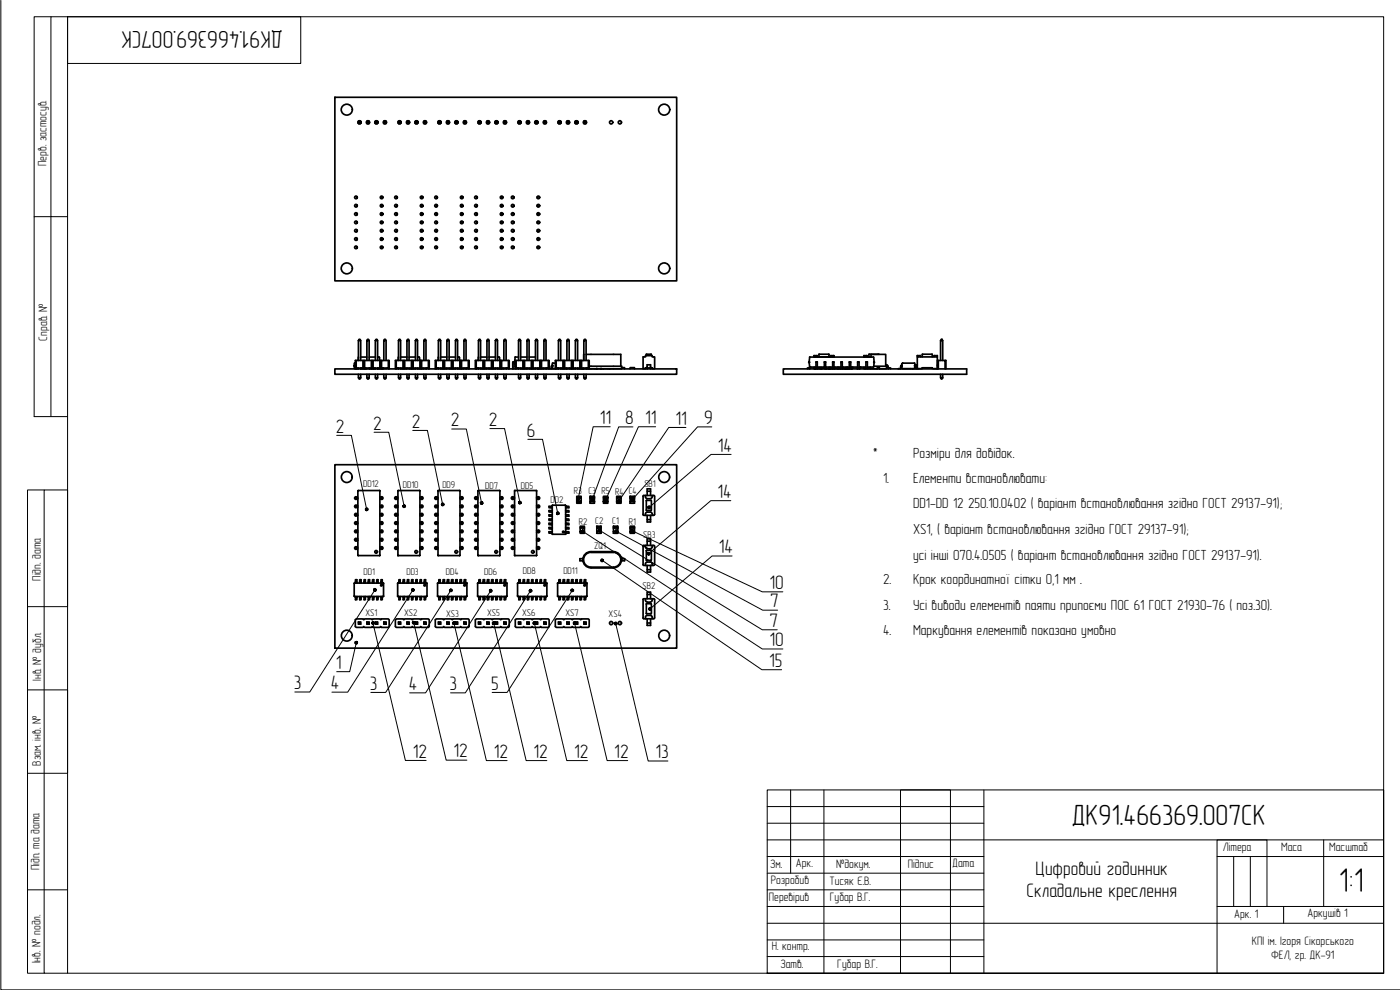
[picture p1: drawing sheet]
<svg xmlns="http://www.w3.org/2000/svg" width="420mm" height="297mm" viewBox="0 0 420 297" stroke-linecap="round" stroke-linejoin="round" font-family="sans-serif">
<defs><g id="words">
<text font-size="10.2" x="401.8" y="267.7">1:1</text>
<text font-size="8.8" x="321.5" y="247.5">ДК91.466369.007СК</text>
<text font-size="7.3" x="84.9" y="9.3" transform="rotate(180 84.9 9.3)">ДК91.466369.007СК</text>
<g font-size="5.9">
<text x="100.8" y="129.8">2</text>
<text x="112" y="128.9">2</text>
<text x="123.6" y="128.3">2</text>
<text x="135.3" y="127.9">2</text>
<text x="146.7" y="127.8">2</text>
<text x="158.2" y="131">6</text>
<text x="180" y="127.2">11</text>
<text x="187.7" y="127.3">8</text>
<text x="193.6" y="127.2">11</text>
<text x="202.7" y="127.5">11</text>
<text x="211.3" y="127.3">9</text>
<text x="215.4" y="135.6">14</text>
<text x="215.3" y="149.4">14</text>
<text x="215.7" y="166">14</text>
<text x="231" y="176.8">10</text>
<text x="231.1" y="182.3">7</text>
<text x="231" y="188.2">7</text>
<text x="231" y="193.9">10</text>
<text x="100.8" y="200.7">1</text>
<text x="230.8" y="200.2">15</text>
<text x="88.2" y="206.8">3</text>
<text x="99.3" y="206.9">4</text>
<text x="111" y="207">3</text>
<text x="122.7" y="207.1">4</text>
<text x="134.9" y="207.1">3</text>
<text x="147.4" y="207">5</text>
<text x="123.9" y="227.4">12</text>
<text x="136.1" y="227.3">12</text>
<text x="148.2" y="227.4">12</text>
<text x="160.1" y="227.4">12</text>
<text x="172.3" y="227.4">12</text>
<text x="184.4" y="227.4">12</text>
<text x="196.7" y="227.5">13</text>
<text x="310.8" y="262.5">Цифровий годинник</text>
<text x="308.1" y="269.1">Складальне креслення</text>
</g>
<g font-size="4.4">
<text x="261.8" y="137.5">*</text>
<text x="274" y="137.5">Розміри для довідок.</text>
<text x="265" y="144.9">1.</text>
<text x="274" y="144.9">Елементи встановлювати:</text>
<text x="274" y="152.5">DD1-DD 12 250.10.0402 ( варіант встановлювання згідно ГОСТ 29137-91);</text>
<text x="274" y="160.2">XS1, ( варіант встановлювання згідно ГОСТ 29137-91);</text>
<text x="274" y="167.9">усі інші 070.4.0505 ( варіант встановлювання згідно ГОСТ 29137-91).</text>
<text x="265" y="175.3">2.</text>
<text x="274" y="175.3">Крок координатної сітки 0,1 мм .</text>
<text x="265" y="183">3.</text>
<text x="274" y="183">Усі виводи елементів паяти припоєми ПОС 61 ГОСТ 21930-76 ( поз.30).</text>
<text x="265" y="190.4">4.</text>
<text x="274" y="190.4">Маркування елементів показано умовно</text>
</g>
<g font-size="3.7">
<text x="13.9" y="49.8" transform="rotate(-90 13.9 49.8)">Перв. застосув.</text>
<text x="14.2" y="102.2" transform="rotate(-90 14.2 102.2)">Справ. №</text>
<text x="12.2" y="174.2" transform="rotate(-90 12.2 174.2)">Підп. дата</text>
<text x="12.4" y="204.3" transform="rotate(-90 12.4 204.3)">Інв. № дубл.</text>
<text x="12.2" y="229.7" transform="rotate(-90 12.2 229.7)">Взам. інв. №</text>
<text x="367" y="255.3">Літера</text>
<text x="384.5" y="255.3">Маса</text>
<text x="398.9" y="255.3">Масштаб</text>
<text x="11.9" y="261.1" transform="rotate(-90 11.9 261.1)">Підп. та дата</text>
<text x="231.1" y="260.4">Зм.</text>
<text x="238.8" y="260.3">Арк.</text>
<text x="251" y="260.3">№докум.</text>
<text x="272.4" y="260.3">Підпис</text>
<text x="285.8" y="260.3">Дата</text>
<text x="231.3" y="265.3">Розробив</text>
<text x="248.9" y="265.6">Тисяк Є.В.</text>
<text x="230.8" y="270.2">Перевірив</text>
<text x="249" y="270.2">Губар В.Г.</text>
<text x="370.4" y="275.4">Арк. 1</text>
<text x="392.4" y="275.2">Аркушів 1</text>
<text x="231.6" y="285.2">Н. контр.</text>
<text x="375.7" y="283.6">КПІ ім. Ігоря Сікорського</text>
<text x="381.5" y="287.8">ФЕЛ, гр. ДК-91</text>
<text x="12.1" y="289" transform="rotate(-90 12.1 289)">Інв. № подл.</text>
<text x="234.2" y="290.6">Затв.</text>
<text x="251.3" y="290.4">Губар В.Г.</text>
</g>
<g font-size="2.9">
<text x="109" y="146.1">DD12</text>
<text x="120.9" y="146.5">DD10</text>
<text x="132.8" y="146.5">DD9</text>
<text x="145.6" y="146.6">DD7</text>
<text x="156.3" y="146.8">DD5</text>
<text x="172.3" y="148.3">R3 С3 R5 R4 С4</text>
<text x="193.4" y="146.1">SB1</text>
<text x="165.2" y="151">DD2</text>
<text x="173.7" y="157.4">R2</text>
<text x="178.6" y="157.3">С2</text>
<text x="183.8" y="157.3">С1</text>
<text x="188.7" y="157.4">R1</text>
<text x="193" y="161.3">SB3</text>
<text x="178.4" y="164.6">ZQ1</text>
<text x="109.1" y="172.4">DD1</text>
<text x="122" y="172.5">DD3</text>
<text x="133.8" y="172.4">DD4</text>
<text x="145.3" y="172.5">DD6</text>
<text x="156.9" y="172.1">DD8</text>
<text x="169.1" y="172.1">DD11</text>
<text x="192.9" y="176.8">SB2</text>
<text x="109.7" y="184.7">XS1</text>
<text x="121.3" y="184.9">XS2</text>
<text x="133.9" y="185">XS3</text>
<text x="146.2" y="184.9">XS5</text>
<text x="156.7" y="184.8">XS6</text>
<text x="169.7" y="184.8">XS7</text>
<text x="182.7" y="185.2">XS4</text>
</g>
</g></defs>
<!-- layer: MD_Visible -->
<g fill="none" stroke="#000" stroke-width=".51">
<path d="M100.5 29.2h102.6v55.1h-102.6zM107.6 37l.2-.1 .4 .1v-.6h-.6v.6h.6M107.6 36.4l.2 .5M107.8 36.6h.2v.3M108.2 36.4l-.2 .2M110.1 37l.2-.1 .5 .1v-.6h-.7v.6h.7M110.1 36.4l.2 .5M110.3 36.6h.3v.3M110.8 36.4l-.2 .2M112.6 37l.3-.1 .4 .1v-.6h-.7v.6h.7M112.6 36.4l.3 .5M112.9 36.6h.2v.3"/>
<path d="M113.3 36.4l-.2 .2M115.2 37l.2-.1 .5 .1v-.6h-.7v.6h.7M115.2 36.4l.2 .5M115.4 36.6h.3v.3M115.9 36.4l-.2 .2M119.6 37l.2-.1 .4 .1v-.6h-.6v.6h.6M119.6 36.4l.2 .5M119.8 36.6h.3v.3M120.2 36.4l-.1 .2M122.1 37l.2-.1 .5 .1v-.6h-.7v.6h.7M122.1 36.4l.2 .5M122.3 36.6h.3v.3"/>
<path d="M122.8 36.4l-.2 .2M124.7 37l.2-.1 .4 .1v-.6h-.6v.6h.6M124.7 36.4l.2 .5M124.9 36.6h.2v.3M125.3 36.4l-.2 .2M127.2 37l.2-.1 .4 .1v-.6h-.6v.6h.6M127.2 36.4l.2 .5M127.4 36.6h.3v.3M127.8 36.4l-.1 .2M131.6 37l.2-.1 .4 .1v-.6h-.6v.6h.6M131.6 36.4l.2 .5M131.8 36.6h.2v.3"/>
<path d="M132.2 36.4l-.2 .2M134.1 37l.2-.1 .5 .1v-.6h-.7v.6h.7M134.1 36.4l.2 .5M134.3 36.6h.3v.3M134.8 36.4l-.2 .2M136.7 37l.2-.1 .4 .1v-.6h-.6v.6h.6M136.7 36.4l.2 .5M136.9 36.6h.2v.3M137.3 36.4l-.2 .2M139.2 37l.2-.1 .5 .1v-.6h-.7v.6h.7M139.2 36.4l.2 .5M139.4 36.6h.3v.3"/>
<path d="M139.9 36.4l-.2 .2M143.6 37l.2-.1 .4 .1v-.6h-.6v.6h.6M143.6 36.4l.2 .5M143.8 36.6h.3v.3M144.2 36.4l-.1 .2M146.1 37l.2-.1 .5 .1v-.6h-.7v.6h.7M146.1 36.4l.2 .5M146.3 36.6h.3v.3M146.8 36.4l-.2 .2M148.7 37l.2-.1 .4 .1v-.6h-.6v.6h.6M148.7 36.4l.2 .5M148.9 36.6h.2v.3"/>
<path d="M149.3 36.4l-.2 .2M151.2 37l.2-.1 .5 .1v-.6h-.7v.6h.7M151.2 36.4l.2 .5M151.4 36.6h.3v.3M151.9 36.4l-.2 .2M155.6 37l.2-.1 .5 .1v-.6h-.7v.6h.7M155.6 36.4l.2 .5M155.8 36.6h.2v.3M156.3 36.4l-.3 .2M158.2 37l.1-.1 .5 .1v-.6h-.6v.6h.6M158.2 36.4l.1 .5M158.3 36.6h.3v.3"/>
<path d="M158.8 36.4l-.2 .2M160.7 37l.2-.1 .4 .1v-.6h-.6v.6h.6M160.7 36.4l.2 .5M160.9 36.6h.2v.3M161.3 36.4l-.2 .2M163.2 37l.2-.1 .5 .1v-.6h-.7v.6h.7M163.2 36.4l.2 .5M163.4 36.6h.3v.3M163.9 36.4l-.2 .2M167.6 37l.2-.1 .5 .1v-.6h-.7v.6h.7M167.6 36.4l.2 .5M167.8 36.6h.3v.3"/>
<path d="M168.3 36.4l-.2 .2M170.1 37l.2-.1 .5 .1v-.6h-.7v.6h.7M170.1 36.4l.2 .5M170.3 36.6h.3v.3M170.8 36.4l-.2 .2M172.7 37l.2-.1 .5 .1v-.6h-.7v.6h.7M172.7 36.4l.2 .5M172.9 36.6h.2v.3M173.4 36.4l-.3 .2M175.2 37l.2-.1 .5 .1v-.6h-.7v.6h.7M175.2 36.4l.2 .5M175.4 36.6h.3v.3"/>
<path d="M175.9 36.4l-.2 .2M107 59.4h.2M107 59h.2M114.3 59.4h.2M114.3 59h.2M119 59h.2M119 59.4h.2M126.2 59.4h.3M126.2 59h.3M131 59h.2M131 59.4h.2M138.3 59.4h.2"/>
<path d="M138.3 59h.2M143 59.4h.2M143 59h.2M150.2 59.4h.3M150.2 59h.3M154 59h.2M154 59.4h.2M161.2 59.4h.3M161.2 59h.3M107 74.5h.2M107 74.1h.2M107 72h.2"/>
<path d="M107 71.5h.2M107 69.5h.2M107 69h.2M107 67h.2M107 66.5h.2M107 64.5h.2M107 64h.2M107 61.9h.2M107 61.5h.2M114.3 74.5h.2M114.3 74.1h.2M114.3 72h.2"/>
<path d="M114.3 71.5h.2M114.3 69.5h.2M114.3 69h.2M114.3 67h.2M114.3 66.5h.2M114.3 64.5h.2M114.3 64h.2M114.3 61.9h.2M114.3 61.5h.2M119 74.1h.2M119 74.5h.2M119 71.5h.2"/>
<path d="M119 72h.2M119 69h.2M119 69.5h.2M119 66.5h.2M119 67h.2M119 64h.2M119 64.5h.2M119 61.5h.2M119 61.9h.2M126.2 74.5h.3M126.2 74.1h.3M126.2 72h.3"/>
<path d="M126.2 71.5h.3M126.2 69.5h.3M126.2 69h.3M126.2 67h.3M126.2 66.5h.3M126.2 64.5h.3M126.2 64h.3M126.2 61.9h.3M126.2 61.5h.3M131 74.1h.2M131 74.5h.2M131 71.5h.2"/>
<path d="M131 72h.2M131 69h.2M131 69.5h.2M131 66.5h.2M131 67h.2M131 64h.2M131 64.5h.2M131 61.5h.2M131 61.9h.2M138.3 74.5h.2M138.3 74.1h.2M138.3 72h.2"/>
<path d="M138.3 71.5h.2M138.3 69.5h.2M138.3 69h.2M138.3 67h.2M138.3 66.5h.2M138.3 64.5h.2M138.3 64h.2M138.3 61.9h.2M138.3 61.5h.2M143 74.5h.2M143 74.1h.2M143 72h.2"/>
<path d="M143 71.5h.2M143 69.5h.2M143 69h.2M143 67h.2M143 66.5h.2M143 64.5h.2M143 64h.2M143 61.9h.2M143 61.5h.2M150.2 74.5h.3M150.2 74.1h.3M150.2 72h.3"/>
<path d="M150.2 71.5h.3M150.2 69.5h.3M150.2 69h.3M150.2 67h.3M150.2 66.5h.3M150.2 64.5h.3M150.2 64h.3M150.2 61.9h.3M150.2 61.5h.3M154 74.1h.2M154 74.5h.2M154 71.5h.2"/>
<path d="M154 72h.2M154 69h.2M154 69.5h.2M154 66.5h.2M154 67h.2M154 64h.2M154 64.5h.2M154 61.5h.2M154 61.9h.2M161.2 74.5h.3M161.2 74.1h.3M161.2 72h.3"/>
<path d="M161.2 71.5h.3M161.2 69.5h.3M161.2 69h.3M161.2 67h.3M161.2 66.5h.3M161.2 64.5h.3M161.2 64h.3M161.2 61.9h.3M161.2 61.5h.3M100.5 110.7h102.6v1.6h-102.6zM106.3 109.7l.1 .1M106.3 109.8l.1 .7"/>
<path d="M106.3 110.5l.3 .1M106.4 109v.7M106.6 109h-.3M106.9 108.1v2.6M106.9 110.4h2v.3M106.9 110.6l.2 .1M107.1 110.5v.1M107.1 110.6h.5M107.1 110.4v.1M107.6 107.1l-.1 .1M107.6 102.2l.2-.4h.2l.2 .4h-.6v5.9M107.6 112.3v1.1h.6"/>
<path d="M107.6 113.4l.2 .3h.2l.2-.3M107.6 110.4v.3M107.6 107.2l-.2 .9M108.2 110.6l.2 .1M108.2 102.2v5.9M108.2 110.4v.3M108.2 112.3v1.1M108.2 107.1h1.9M108.3 110.5l.6 .1M108.4 110.4v.1M108.9 108.1v2.3M109.2 108.1v2.6"/>
<path d="M109.4 108.1v2.6M109.4 110.4h2.1v.3M109.4 110.6l.2 .1M109.6 110.5l.5 .1M109.6 110.4v.1M110.1 102.2l.2-.4h.3l.2 .4h-.7v5.9M110.1 112.3v1.1h.7M110.1 113.4l.2 .3h.3l.2-.3M110.1 110.4v.3M110.8 110.6l.1 .1M110.8 102.2v5.9M110.8 110.4v.3"/>
<path d="M110.8 112.3v1.1M110.8 107.1h1.8M110.9 110.5l.6 .1M110.9 110.4v.1M111.5 108.1v2.3M111.7 108.1v2.6M112 108.1v2.6M112 110.4h2v.3M112 110.6l.2 .1M112.1 110.5l.5 .1M112.2 110.4v.1M112.6 102.2l.3-.4h.2l.2 .4h-.7v5.9"/>
<path d="M112.6 112.3v1.1h.7M112.6 113.4l.3 .3h.2l.2-.3M112.6 110.4v.3M113.3 110.6l.2 .1M113.3 102.2v5.9M113.3 110.4v.3M113.3 112.3v1.1M113.3 107.1h.4M113.4 110.5l.6 .1M113.5 110.4v.1M113.6 107.1l.2 .1M113.9 107.3l.1 3.1"/>
<path d="M114.3 108.1v2.6M114.5 110.4h2v-2.3h.3v2.6M114.5 108.1h-7.9v2.6M114.5 110.6l.2 .1M114.5 110.4v.3M114.7 110.5h.3M114.7 110.4v.1M115.1 110.4v.1M115.2 102.2l.2-.4h.3l.2 .4h-.7v5.9M115.2 112.3v1.1h.7M115.2 113.4l.2 .3h.3l.2-.3M115.2 110.4v.3"/>
<path d="M115.9 102.2v5.9M115.9 110.4v.3M115.9 112.3v1.1M116.5 108.1h-2v2.3M116.5 110.4v.3M118.9 108.1v2.6l.1-.3h1.9v.3M119.4 110.5l.2 .1M119.6 107.1l-.1 1M119.6 102.2l.2-.4h.3l.1 .4h-.6v5.9M119.6 112.3v1.1h.6M119.6 113.4l.2 .3h.3l.1-.3M119.6 110.4v.3"/>
<path d="M120.2 102.2v5.9M120.2 110.4v.3M120.2 112.3v1.1M120.2 107.1h1.9M120.2 110.6h.7M120.9 108.1v2.3M121.2 108.1v2.6M121.5 108.1v2.6M121.5 110.4h2v.3M121.5 110.6h.6M122.1 102.2l.2-.4h.3l.2 .4h-.7v5.9M122.1 112.3v1.1h.7"/>
<path d="M122.1 113.4l.2 .3h.3l.2-.3M122.1 110.4v.3M122.8 102.2v5.9M122.8 110.4v.3M122.8 112.3v1.1M122.8 107.1h1.9M122.8 110.6h.7M123.5 108.1v2.3M123.7 108.1v2.6M124 108.1v2.6M124 110.4h2v.3M124 110.6h.7"/>
<path d="M124.7 102.2l.2-.4h.2l.2 .4h-.6v5.9M124.7 112.3v1.1h.6M124.7 113.4l.2 .3h.2l.2-.3M124.7 110.4v.3M125.3 102.2v5.9M125.3 110.4v.3M125.3 112.3v1.1M125.3 107.1h.4M125.3 110.6h.7M125.7 107.1l.1 .1M125.9 107.3l.1 .8M126 108.1v2.3"/>
<path d="M126.3 108.1v2.6M126.5 110.4h2.1v-2.3h.2v2.6M126.5 108.1h-7.8v2.6M126.5 110.4v.3M126.5 110.6h.7M126.6 110.6v.1M127.2 102.2l.2-.4h.3l.1 .4h-.6v5.9M127.2 112.3v1.1h.6M127.2 113.4l.2 .3h.3l.1-.3M127.2 110.4v.3M127.8 102.2v5.9M127.8 110.4v.3"/>
<path d="M127.8 112.3v1.1M127.8 110.6h.2M128.1 110.5l-.1 .1M128.6 108.1h-2.1v2.3M128.6 110.4v.3M130.9 108.1v2.6M130.9 110.4h2v.3M131 110.4v.3M131.4 110.5l.1 .1M131.5 110.6h.1M131.6 107.1l-.1 .1M131.6 102.2l.2-.4h.2l.2 .4h-.6v5.9"/>
<path d="M131.6 112.3v1.1h.6M131.6 113.4l.2 .3h.2l.2-.3M131.6 110.4v.3M131.6 107.2l-.1 .9M132.2 102.2v5.9M132.2 110.4v.3M132.2 112.3v1.1M132.2 107.1h1.9M132.2 110.6h.7M132.9 108.1v2.3M133.2 108.1v2.6M133.4 108.1v2.6"/>
<path d="M133.4 110.4h2.1v.3M133.4 110.6h.7M134.1 102.2l.2-.4h.3l.2 .4h-.7v5.9M134.1 112.3v1.1h.7M134.1 113.4l.2 .3h.3l.2-.3M134.1 110.4v.3M134.8 102.2v5.9M134.8 110.4v.3M134.8 112.3v1.1M134.8 107.1h1.9M134.8 110.6h.7M135.5 108.1v2.3"/>
<path d="M135.7 108.1v2.6M136 108.1v2.6M136 110.4h2v.3M136 110.6h.7M136.7 102.2l.2-.4h.2l.2 .4h-.6v5.9M136.7 112.3v1.1h.6M136.7 113.4l.2 .3h.2l.2-.3M136.7 110.4v.3M137.3 102.2v5.9M137.3 110.4v.3M137.3 112.3v1.1M137.3 107.1h.4"/>
<path d="M137.3 110.6h.7M137.6 107.1l.2 .1M137.9 107.3l.1 3.1M138.3 108.1v2.6M138.5 110.4h2v-2.3h.3v2.6M138.5 108.1h-7.9v2.6M138.5 110.4v.3M138.5 110.6h.7M138.6 110.6v.1M139.2 102.2l.2-.4h.3l.2 .4h-.7v5.9M139.2 112.3v1.1h.7M139.2 113.4l.2 .3h.3l.2-.3"/>
<path d="M139.2 110.4v.3M139.9 102.2v5.9M139.9 110.4v.3M139.9 112.3v1.1M140 110.5l-.1 .1M140.1 110.4l-.1 .1M140.5 108.1h-2v2.3M140.5 110.4v.3M142.9 108.1v2.6M142.9 110.4h2v.3M143 110.4v.3M143.4 110.5l.1 .1"/>
<path d="M143.5 110.6h.1M143.6 107.1v.1M143.6 102.2l.2-.4h.3l.1 .4h-.6v5.9M143.6 112.3v1.1h.6M143.6 113.4l.2 .3h.3l.1-.3M143.6 110.4v.3M143.6 107.2l-.1 .9M144.2 102.2v5.9M144.2 110.4v.3M144.2 112.3v1.1M144.2 107.1h1.9M144.2 110.6h.7"/>
<path d="M144.9 108.1v2.3M145.2 108.1v2.6M145.5 108.1v2.6M145.5 110.4h2v.3M145.5 110.6h.6M146.1 102.2l.2-.4h.3l.2 .4h-.7v5.9M146.1 112.3v1.1h.7M146.1 113.4l.2 .3h.3l.2-.3M146.1 110.4v.3M146.8 102.2v5.9M146.8 110.4v.3M146.8 112.3v1.1"/>
<path d="M146.8 107.1h1.9M146.8 110.6h.7M147.5 108.1v2.3M147.7 108.1v2.6M148 108.1v2.6M148 110.4h2v.3M148 110.6h.7M148.7 102.2l.2-.4h.2l.2 .4h-.6v5.9M148.7 112.3v1.1h.6M148.7 113.4l.2 .3h.2l.2-.3M148.7 110.4v.3M149.3 102.2v5.9"/>
<path d="M149.3 110.4v.3M149.3 112.3v1.1M149.3 107.1h.4M149.3 110.6h.7M149.7 107.1l.2 .2M149.9 107.2v.1M149.9 107.3l.1 .8M150 108.1v2.3M150.3 108.1v2.6M150.5 110.4h2.1v-2.3h.2v2.6M150.5 108.1h-7.8v2.6M150.5 110.4v.3"/>
<path d="M150.5 110.6h.7M150.6 110.6v.1M151.2 102.2l.2-.4h.3l.2 .4h-.7v5.9M151.2 112.3v1.1h.7M151.2 113.4l.2 .3h.3l.2-.3M151.2 110.4v.3M151.9 102.2v5.9M151.9 110.4v.3M151.9 112.3v1.1M151.9 110.6h.1M152.1 110.5l-.1 .1M152.6 108.1h-2.1v2.3"/>
<path d="M152.6 110.4v.3M154.1 108.7l-.1 2M154.4 108.6l-.5 .2v1.9M154.4 108.6h.1M154.5 108.7l.1 1.4M154.5 108.6l-.4 .1M154.6 110v.1M154.6 107.2l-.2 1.4M154.7 107.1l-.1 .1M154.7 107.1h.9M154.9 108.1v2.6M154.9 110.4h2v.3"/>
<path d="M155.4 110.5l.2 .1M155.6 102.2l.2-.4h.2l.3 .4h-.7v5.9M155.6 112.3v1.1h.7M155.6 113.4l.2 .3h.2l.3-.3M155.6 110.4v.3M156.3 102.2v5.9M156.3 110.4v.3M156.3 112.3v1.1M156.3 107.1h1.9M156.3 110.6h.6M156.9 108.1v2.3M157.2 108.1v2.6"/>
<path d="M157.4 108.1v2.6M157.4 110.4h2.1v.3M157.4 110.6h.8M158.2 102.2l.1-.4h.3l.2 .4h-.6v5.9M158.2 112.3v1.1h.6M158.2 113.4l.1 .3h.3l.2-.3M158.2 110.4v.3M158.8 102.2v5.9M158.8 110.4v.3M158.8 112.3v1.1M158.8 107.1h1.9M158.8 110.6h.7"/>
<path d="M159.5 108.1v2.3M159.7 108.1v2.6M160 108.1v2.6M160 110.4h2v.3M160 110.6h.7M160.7 102.2l.2-.4h.2l.2 .4h-.6v5.9M160.7 112.3v1.1h.6M160.7 113.4l.2 .3h.2l.2-.3M160.7 110.4v.3M161.3 102.2v5.9M161.3 110.4v.3M161.3 112.3v1.1"/>
<path d="M161.3 110.6h.7M161.5 110.6v.1M161.6 110.6v.1M162 108.1v2.3M162.3 108.1v2.6M162.5 110.4h2v-2.3h.3v2.6M162.5 108.1h-7.9v2.6M162.5 110.4v.3M162.5 110.6h.7M163.2 102.2l.2-.4h.3l.2 .4h-.7v5.9M163.2 112.3v1.1h.7M163.2 113.4l.2 .3h.3l.2-.3"/>
<path d="M163.2 110.4v.3M163.9 102.2v5.9M163.9 110.4v.3M163.9 112.3v1.1M164 110.5l-.1 .1M164.1 110.4v.1M164.5 108.1h-2v2.3M164.5 110.4v.3M165.7 109.8l-.2 .1v.6l-.7 .1M165.7 109.8l-.3 .8M165.8 110.5l.9 .1M165.9 109.8l-.1 .7"/>
<path d="M166.7 109l-.9-.1 .1 .8M166.9 108.1v2.6M166.9 110.4h2.1v.3M166.9 110.6h.7M167.4 110.5l.1 .1M167.4 110.4v.1M167.6 102.2l.2-.4h.3l.2 .4h-.7v5.9M167.6 112.3v1.1h.7M167.6 113.4l.2 .3h.3l.2-.3M167.6 110.4v.3M168.3 102.2v5.9M168.3 110.4v.3"/>
<path d="M168.3 112.3v1.1M168.3 110.6h.7M169 108.1v2.3M169.2 108.1v2.6M169.5 108.1v2.6M169.5 110.4h2v.3M169.5 110.6h.6M169.9 110.5l.2 .1M170.1 102.2l.2-.4h.3l.2 .4h-.7v5.9M170.1 112.3v1.1h.7M170.1 113.4l.2 .3h.3l.2-.3M170.1 110.4v.3"/>
<path d="M170.8 102.2v5.9M170.8 110.4v.3M170.8 112.3v1.1M170.8 110.6h.7M171.5 108.1v2.3M171.7 108.1v2.6M172 108.1v2.6M172 110.4h2v.3M172 110.6h.7M172.7 102.2l.2-.4h.2l.3 .4h-.7v5.9M172.7 112.3v1.1h.7M172.7 113.4l.2 .3h.2l.3-.3"/>
<path d="M172.7 110.4v.3M173.4 102.2v5.9M173.4 110.4v.3M173.4 112.3v1.1M173.4 110.6h.6M174 108.1v2.3M174.3 108.1v2.6M174.5 110.4h2.1v-2.3h.2v2.5h9.8v-.3h.9v.4M174.5 108.1h-7.8v2.6M174.5 110.4v.3M174.5 110.6h.7M175.2 106.3h.1"/>
<path d="M175.2 102.2l.2-.4h.3l.2 .4h-.7v5.9v-1.8M175.2 112.3v1.1h.7M175.2 113.4l.2 .3h.3l.2-.3M175.2 110.4v.2h-.2M175.9 106.3h10.4v3.6M175.9 110.4v.2h.7v-.2M175.9 102.2v5.9M175.9 112.3v1.1M175.9 110.6h.1M176.1 110.5l-.1 .1M176.6 108.1h-2.1v2.3M176.8 109.9h9.8v.4"/>
<path d="M178.5 110.6v.1M179.1 110.6v.1M180.4 110.6l-.1 .1M181.1 110.6v.1M182.4 110.6v.1M183 110.6v.1M189.1 110.7v-.4h1.3v.4M193.8 106.7l-.1 .4h-.7v3.5l1.2-.3M193.8 106.7l1.9 .1M194 106.4v.3M194 106.2l-.1 .1M194.1 106.3h1.3"/>
<path d="M194.2 110.2v.2M194.2 109.4v.8M194.2 110.4h1v.3M194.2 110.4v.3M194.2 109.5h1M195.2 109.4v.8M195.3 106.2l.2 .1M195.5 106.4v.3M195.7 106.8v.3h.8v3.5h-.8v-.3h-.5v-.1M235.1 110.7h55v1.6h-55zM242.8 108.7h.2M242.8 108.7l.2 1.4"/>
<path d="M242.8 108.6v.1M243 110l1.9 .1M243 107.2v1.4M243 110.2l-.7 .2v.3M243.1 107.1l-.1 .1M243.1 107.1h19M243.3 110.2l-.4 .5M244.3 110.1v.5h.3M244.3 107.1h6M244.6 110.3h.3h-.3v.3h.3M244.9 110.3h-.3v.3h.3M245.3 107.1l-.1-.4h-.9v.4"/>
<path d="M245.3 110.3h1.3v.4M245.3 110.1h2.1M245.8 106.4v.7M245.9 106.2l-.2 .1M245.9 106.3h2.8M246.1 110.6v.1M246.6 110.6l-1.3 .1v-2.1h-.4v2.1M246.6 110.3v.3M247.3 110.1v.4M247.3 110.5l.1 .1M247.3 110.3h-2h1.3v.3h-.5M247.4 110.7v-2.1h.4v2.1"/>
<path d="M247.8 110.6l.2 .1M247.8 110.1h2.1M248 110.1v.5h.8M248.7 106.2l.1 .1M248.8 106.4v.7M248.8 110.5v.1M248.8 110.6l.5 .1M248.8 110.1v.4M248.8 110.6v.1M249.3 110.1l-.1 .5h.7M249.3 106.8v.3M249.9 108.6v2.1"/>
<path d="M249.9 108.6h.4M250.3 106.7v.4M250.3 108.6v2.1M250.3 106.7l-1 .1M250.3 110.6l.2 .1M250.3 110.1h2.1M250.5 110.1v.5h.9M251.4 110.1v.5M251.4 110.6l.4 .1M251.4 110.6v.1M251.8 110.5l.6 .1M251.8 110.1v.4"/>
<path d="M252.3 110.6v.1M252.4 110.7v-2.1h.4v2.1M252.8 110.6l.3 .1M252.8 110.1h2.1M253 110.5l.9 .1M253.1 110.1v.4M253.5 110.6v.1M253.6 110.6h.3zM253.9 110.6l1 .1v-2.1h.4v2.1M253.9 110.1v.5M253.9 110.6v.1M254.3 110.5l.6 .1"/>
<path d="M254.3 110.1v.4M255.3 110.6h.4M255.3 110.1h2.1M255.6 110.5v.1M255.6 110.1v.4M255.9 110.5l-.3 .1M255.9 110.1v.4M257.4 108.6v2.1M257.4 110.4l-.1 .3M257.4 108.6h.4v2.1M257.8 110.1h2.1M258 110.2l-.2 .2"/>
<path d="M258 110.1v.1M258.3 110.2l-.4 .5M258.3 110.1v.1M259.3 110.1v.5h.6M259.3 107.1h2.1M259.9 110.7v-2.1h.4v2.1M260.2 106.7l.1 .4M260.2 106.7h-.9v.4M260.8 106.4v.7M260.9 106.2l-.1 .1M260.9 106.3h2.8M261.2 110.3l-.9 .3"/>
<path d="M261.4 107.1v-.8h4.4v3.6M262.1 107.1l.1 .1M262.2 110l-1.9 .1M262.2 109.9h3.9v.7h-2.2v-.3h-.6v.4l-2.1-.1v-.5M262.2 107.2l.1 1.4M262.3 108.7h.1M262.3 108.7l-.1 1.4M262.3 108.6v.1M263.7 106.2l.1 .1M265.8 109.5h.2M265.8 109.8h.2M266 109.8l.2 .2"/>
<path d="M266 109.4l.5 .6M266.3 110.2l.4 .5M266.3 110v.2M266.6 110v.2M266.6 110.2l.7 .2v.3M270.6 109.8h.1M270.6 109.8l-.4 .8M270.6 109.8h-.2l-.1 .7-.7 .2M270.6 109.8l.1 .7M270.6 110.5h3.9M273.3 110.6v.1M274.1 110.6l-.2 .1"/>
<path d="M274.5 109l-3.6-.1-.3 .3 .1 .5M274.5 109v.7M274.6 109.4h-.1M274.6 109.5h.7M274.6 109.8l-.1 .7M274.6 109.8h-.1M274.6 109.8l.4 .8M274.6 109.8l.3 .1v.6l.7 .2M274.8 109.8h.5M275.3 107.1h6M276.3 106.8l-1-.1v3.9M276.3 106.8v.3"/>
<path d="M276.8 106.4v.7M276.9 106.2l-.1 .1M276.9 106.3h2.8M279.7 106.2l.1 .1M279.8 106.4v.7M280.3 107.1v-.4h1v3.9h-1.5v-.3h-3v.3h-1.2M281.3 109.5h.1M281.3 109.8h.1M281.6 110.7v-2.6h2v2.6M281.6 108.1h-.3v2.6M282.3 102.2l.2-.4 .4 .4v5.9M282.3 112.3v1.1h.6"/>
<path d="M282.3 113.4l.2 .3 .4-.3M282.9 102.2h-.6v5.9M282.9 112.3v1.1M283.6 108.1h.3v2.6M100.5 139.4h102.6v55.1h-102.6zM106.8 149.3v.3h.6v-.3h-.6v.3M106.8 151.8v.3h.6v-.3h-.6v.3M106.8 154.2v.4h.6v-.4h-.6v.4M106.8 156.7v.4h.6v-.4h-.6v.4M106.8 159.2v.5h.6v-.5h-.6v.5M107.2 159.2a.4 .4 0 0 0-.6-.1 .4 .4 0 0 0 0 .6 .4 .4 0 0 0 .6-.1M107.2 154.2a.4 .4 0 0 0-.6-.1 .4 .4 0 0 0 0 .6 .4 .4 0 0 0 .6 0"/>
<path d="M107.2 156.7a.4 .4 0 0 0-.6-.1 .4 .4 0 0 0 0 .6 .4 .4 0 0 0 .6-.1M107.2 151.7a.4 .4 0 0 0-.6-.1 .4 .4 0 0 0 0 .6 .4 .4 0 0 0 .6 0M107.2 149.2a.4 .4 0 0 0-.6-.1 .4 .4 0 0 0 0 .6 .4 .4 0 0 0 .6 0M107.4 149.3l.1-2.1h6.4l.1 2.1M107.4 149.6v2.2M107.4 152.1v2.1M107.4 154.6v2.1M107.4 157.1v2.1M107.4 159.7v2M114 149.6v2.2M114 152.1v2.1M114 154.6v2.1"/>
<path d="M114 157.1v2.1M114 159.7v2M114.2 156.7a.4 .4 0 0 1 .6-.1 .4 .4 0 0 1 0 .6 .4 .4 0 0 1-.6-.1M114.2 149.2a.4 .4 0 0 1 .6-.1 .4 .4 0 0 1 0 .6 .4 .4 0 0 1-.6 0M114.2 151.7a.4 .4 0 0 1 .6-.1 .4 .4 0 0 1 0 .6 .4 .4 0 0 1-.6 0M114.2 159.2a.4 .4 0 0 1 .6-.1 .4 .4 0 0 1 0 .6 .4 .4 0 0 1-.6-.1M114.2 154.2a.4 .4 0 0 1 .6-.1 .4 .4 0 0 1 0 .6 .4 .4 0 0 1-.6 0M114.6 149.3l.1 .3h-.7v-.3h.6v.3M114.6 151.8l.1 .3h-.7v-.3h.6v.3M114.6 154.2l.1 .4h-.7v-.4h.6v.4M114.6 156.7l.1 .4h-.7v-.4h.6v.4M114.6 159.2l.1 .5h-.7v-.5h.6v.5"/>
<path d="M118.9 149.3v.3h.5v-.3h-.6l.1 .3M118.9 151.8v.3h.5v-.3h-.6l.1 .3M118.9 154.2v.4h.5v-.4h-.6l.1 .4M118.9 156.7v.4h.5v-.4h-.6l.1 .4M118.9 159.2v.5h.5v-.5h-.6l.1 .5M119.2 159.2a.4 .4 0 0 0-.6-.1 .4 .4 0 0 0 0 .6 .4 .4 0 0 0 .6-.1M119.2 154.2a.4 .4 0 0 0-.6-.1 .4 .4 0 0 0 0 .6 .4 .4 0 0 0 .6 0M119.2 156.7a.4 .4 0 0 0-.6-.1 .4 .4 0 0 0 0 .6 .4 .4 0 0 0 .6-.1M119.2 151.7a.4 .4 0 0 0-.6-.1 .4 .4 0 0 0 0 .6 .4 .4 0 0 0 .6 0M119.2 149.2a.4 .4 0 0 0-.6-.1 .4 .4 0 0 0 0 .6 .4 .4 0 0 0 .6 0M119.4 149.3l.1-2.1h6.4l.1 2.1M119.4 149.6v2.2"/>
<path d="M119.4 152.1v2.1M119.4 154.6v2.1M119.4 157.1v2.1M119.4 159.7v2M126 149.6v2.2M126 152.1v2.1M126 154.6v2.1M126 157.1v2.1M126 159.7v2M126.2 156.7a.4 .4 0 0 1 .6-.1 .4 .4 0 0 1 0 .6 .4 .4 0 0 1-.6-.1M126.2 151.7a.4 .4 0 0 1 .6-.1 .4 .4 0 0 1 0 .6 .4 .4 0 0 1-.6 0M126.2 149.2a.4 .4 0 0 1 .6-.1 .4 .4 0 0 1 0 .6 .4 .4 0 0 1-.6 0"/>
<path d="M126.2 159.2a.4 .4 0 0 1 .6-.1 .4 .4 0 0 1 0 .6 .4 .4 0 0 1-.6-.1M126.2 154.2a.4 .4 0 0 1 .6-.1 .4 .4 0 0 1 0 .6 .4 .4 0 0 1-.6 0M126.6 149.3l.1 .3h-.7v-.3h.6v.3M126.6 151.8l.1 .3h-.7v-.3h.6v.3M126.6 154.2l.1 .4h-.7v-.4h.6v.4M126.6 156.7l.1 .4h-.7v-.4h.6v.4M126.6 159.2l.1 .5h-.7v-.5h.6v.5M130.9 149.3v.3h.5v-.3h-.6l.1 .3M130.9 151.8v.3h.5v-.3h-.6l.1 .3M130.9 154.2v.4h.5v-.4h-.6l.1 .4M130.9 156.7v.4h.5v-.4h-.6l.1 .4M130.9 159.2v.5h.5v-.5h-.6l.1 .5"/>
<path d="M131.2 159.2a.4 .4 0 0 0-.6-.1 .4 .4 0 0 0 0 .6 .4 .4 0 0 0 .6-.1M131.2 154.2a.4 .4 0 0 0-.6-.1 .4 .4 0 0 0 0 .6 .4 .4 0 0 0 .6 0M131.2 156.7a.4 .4 0 0 0-.6-.1 .4 .4 0 0 0 0 .6 .4 .4 0 0 0 .6-.1M131.2 151.7a.4 .4 0 0 0-.6-.1 .4 .4 0 0 0 0 .6 .4 .4 0 0 0 .6 0M131.2 149.2a.4 .4 0 0 0-.6-.1 .4 .4 0 0 0 0 .6 .4 .4 0 0 0 .6 0M131.4 149.3l.1-2.1h6.4l.1 2.1M131.4 149.6v2.2M131.4 152.1v2.1M131.4 154.6v2.1M131.4 157.1v2.1M131.4 159.7v2M138 149.6v2.2"/>
<path d="M138 152.1v2.1M138 154.6v2.1M138 157.1v2.1M138 159.7v2M138.2 156.7a.4 .4 0 0 1 .6-.1 .4 .4 0 0 1 0 .6 .4 .4 0 0 1-.6-.1M138.2 149.2a.4 .4 0 0 1 .6-.1 .4 .4 0 0 1 0 .6 .4 .4 0 0 1-.6 0M138.2 151.7a.4 .4 0 0 1 .6-.1 .4 .4 0 0 1 0 .6 .4 .4 0 0 1-.6 0M138.2 159.2a.4 .4 0 0 1 .6-.1 .4 .4 0 0 1 0 .6 .4 .4 0 0 1-.6-.1M138.2 154.2a.4 .4 0 0 1 .6-.1 .4 .4 0 0 1 0 .6 .4 .4 0 0 1-.6 0M138.6 149.3l.1 .3h-.7v-.3h.6v.3M138.6 151.8l.1 .3h-.7v-.3h.6v.3M138.6 154.2l.1 .4h-.7v-.4h.6v.4"/>
<path d="M138.6 156.7l.1 .4h-.7v-.4h.6v.4M138.6 159.2l.1 .5h-.7v-.5h.6v.5M142.9 149.3v.3h.5v-.3h-.6l.1 .3M142.9 151.8v.3h.5v-.3h-.6l.1 .3M142.9 154.2v.4h.5v-.4h-.6l.1 .4M142.9 156.7v.4h.5v-.4h-.6l.1 .4M142.9 159.2v.5h.5v-.5h-.6l.1 .5M143.2 159.2a.4 .4 0 0 0-.6-.1 .4 .4 0 0 0 0 .6 .4 .4 0 0 0 .6-.1M143.2 154.2a.4 .4 0 0 0-.6-.1 .4 .4 0 0 0 0 .6 .4 .4 0 0 0 .6 0M143.2 156.7a.4 .4 0 0 0-.6-.1 .4 .4 0 0 0 0 .6 .4 .4 0 0 0 .6-.1M143.2 151.7a.4 .4 0 0 0-.6-.1 .4 .4 0 0 0 0 .6 .4 .4 0 0 0 .6 0M143.2 149.2a.4 .4 0 0 0-.6-.1 .4 .4 0 0 0 0 .6 .4 .4 0 0 0 .6 0"/>
<path d="M143.4 149.3l.2-2.1h6.3l.1 2.1M143.4 149.6v2.2M143.4 152.1v2.1M143.4 154.6v2.1M143.4 157.1v2.1M143.4 159.7v2M150 149.6v2.2M150 152.1v2.1M150 154.6v2.1M150 157.1v2.1M150 159.7v2M150.2 156.7a.4 .4 0 0 1 .6-.1 .4 .4 0 0 1 0 .6 .4 .4 0 0 1-.6-.1"/>
<path d="M150.2 149.2a.4 .4 0 0 1 .6-.1 .4 .4 0 0 1 0 .6 .4 .4 0 0 1-.6 0M150.2 151.7a.4 .4 0 0 1 .6-.1 .4 .4 0 0 1 0 .6 .4 .4 0 0 1-.6 0M150.2 154.2a.4 .4 0 0 1 .6-.1 .4 .4 0 0 1 0 .6 .4 .4 0 0 1-.6 0M150.2 159.2a.4 .4 0 0 1 .6-.1 .4 .4 0 0 1 0 .6 .4 .4 0 0 1-.6-.1M150.6 149.3l.1 .3h-.7v-.3h.6v.3M150.6 151.8l.1 .3h-.7v-.3h.6v.3M150.6 154.2l.1 .4h-.7v-.4h.6v.4M150.6 156.7l.1 .4h-.7v-.4h.6v.4M150.6 159.2l.1 .5h-.7v-.5h.6v.5M153.9 149.3v.3h.5v-.3h-.6l.1 .3M153.9 151.8v.3h.5v-.3h-.6l.1 .3M153.9 154.2v.4h.5v-.4h-.6l.1 .4"/>
<path d="M153.9 156.7v.4h.5v-.4h-.6l.1 .4M153.9 159.2v.5h.5v-.5h-.6l.1 .5M154.2 159.2a.4 .4 0 0 0-.6-.1 .4 .4 0 0 0 0 .6 .4 .4 0 0 0 .6-.1M154.2 154.2a.4 .4 0 0 0-.6-.1 .4 .4 0 0 0 0 .6 .4 .4 0 0 0 .6 0M154.2 156.7a.4 .4 0 0 0-.6-.1 .4 .4 0 0 0 0 .6 .4 .4 0 0 0 .6-.1M154.2 149.2a.4 .4 0 0 0-.6-.1 .4 .4 0 0 0 0 .6 .4 .4 0 0 0 .6 0M154.2 151.7a.4 .4 0 0 0-.6-.1 .4 .4 0 0 0 0 .6 .4 .4 0 0 0 .6 0M154.4 149.3l.1-2.1h6.5v2.1M154.4 149.6v2.2M154.4 152.1v2.1M154.4 154.6v2.1M154.4 157.1v2.1"/>
<path d="M154.4 159.7v2M161 149.6v2.2M161 152.1v2.1M161 154.6v2.1M161 157.1v2.1M161 159.7v2M161.2 156.7a.4 .4 0 0 1 .6-.1 .4 .4 0 0 1 0 .6 .4 .4 0 0 1-.6-.1M161.2 151.7a.4 .4 0 0 1 .6-.1 .4 .4 0 0 1 0 .6 .4 .4 0 0 1-.6 0M161.2 149.2a.4 .4 0 0 1 .6-.1 .4 .4 0 0 1 0 .6 .4 .4 0 0 1-.6 0M161.2 159.2a.4 .4 0 0 1 .6-.1 .4 .4 0 0 1 0 .6 .4 .4 0 0 1-.6-.1M161.2 154.2a.4 .4 0 0 1 .6-.1 .4 .4 0 0 1 0 .6 .4 .4 0 0 1-.6 0M161.6 149.3l.1 .3h-.7v-.3h.6v.3"/>
<path d="M161.6 151.8l.1 .3h-.7v-.3h.6v.3M161.6 154.2l.1 .4h-.7v-.4h.6v.4M161.6 156.7l.1 .4h-.7v-.4h.6v.4M161.6 159.2l.1 .5h-.7v-.5h.6v.5M165.5 151.9v.4h.2v-.4h-.9v.4h.7M165.5 153.2v.4h.2v-.4h-.9v.4h.7M165.5 154.5v.4h.2v-.4h-.9v.4h.7M165.5 155.7v.5h.2v-.5h-.9v.5h.7M165.5 157v.4h.2v-.4h-.9v.4h.7M165.5 158.3v.4h.2v-.4h-.9v.4h.7M165.5 159.5v.5h.2v-.5h-.9v.5h.7M165.7 151.9l.2-.3h3.7l.2 .3"/>
<path d="M165.7 160l.1 .3h3.8M165.7 152.3v.9M165.7 153.6v.9M165.7 154.9v.8M165.7 156.2v.8M165.7 157.4v.9M165.7 158.7v.8M169.8 152.3v.9M169.8 153.6v.9M169.8 154.9v.8M169.8 156.2v.8M169.8 157.4v.9"/>
<path d="M169.8 158.7v.8M169.8 160v.2M169.8 151.9v.4h.9v-.4h-.7M169.8 151.9h.2v.4M169.8 153.2v.4h.9v-.4h-.7M169.8 153.2h.2v.4M169.8 154.5v.4h.9v-.4h-.7M169.8 154.5h.2v.4M169.8 155.7v.5h.9v-.5h-.7M169.8 155.7h.2v.5M169.8 157v.4h.9v-.4h-.7M169.8 157h.2v.4"/>
<path d="M169.8 158.3v.4h.9v-.4h-.7M169.8 158.3h.2v.4M169.8 159.5v.5h.9v-.5h-.7M169.8 159.5h.2v.5M173.1 148.9h1.3v.5h-1.3zM173.1 150.5h1.3v.5h-1.3zM173.1 149.4h1.3v1.1h-1.3zM174.1 159.5h1.3v.5h-1.3zM174.1 157.9h1.3v.5h-1.3zM174.1 158.4h1.3v1.1h-1.3zM177.1 149.4h1.3M177.1 148.9v.5"/>
<path d="M177.2 148.9h1.2M178.3 148.9v2.1h-1.2v-.5h1.3h-1.3v-1.1M179.1 158.4v1.1h1.3h-1.3v.5h1.2M179.1 158.4h1.3M180.3 157.8v2.2M180.3 157.9l-1.2-.1v.6M181.1 150.5h1.3v.5h-1.3zM181.1 148.9h1.3v.5h-1.3zM181.1 149.4h1.3v1.1h-1.3zM184.1 157.9h1.3v2.1l-1.3-.1M184.1 158.4v1.1h1.3h-1.3v.5M184.1 158.4h1.3"/>
<path d="M184.1 157.9v.5M185.1 148.9h1.3v.5h-1.3zM185.1 150.5h1.3v.5h-1.3zM185.1 149.4h1.3v1.1h-1.3zM189.1 157.9h1.3v.5h-1.3zM189.1 159.5h1.3v.5h-1.3zM189.1 158.4h1.3v1.1h-1.3zM189.1 150.5h1.3M189.1 148.9v2.1h1.3v-.5M189.1 148.9h1.3M190.4 148.9v.5h-1.3h1.3v1.1M193 148.9l.2-.2h3l.2 .2"/>
<path d="M193 154.4l.2 .2M193 148.9v5.5M193.2 154.6h3M193.7 149.1l.5 .5M193.7 148.7v.4M193.7 154.2v.4M194.2 153.7l-.5 .4M194.2 154.6v2h1v-2M194.2 148.7v-2h1v2M194.2 153.7h1.3l.2 .4M194.2 155.9h1M194.2 147.4h1"/>
<path d="M195.5 150.2l-1.5-.1-.1 2.9h1.6M195.5 150.2v2.9M195.7 149.1l-.2 .4-1.3 .1M195.7 148.7v.4M195.7 154.2v.4M196.4 154.4l-.2 .2M196.5 148.9v5.5M106.7 174.9l-.4 .1v3.8l.4 .2M106.7 174.7v-.8h.4v1h-.4v-.2h.4M106.7 179.3h.4v-.3h-.4v.9h.4v-.6M106.8 161.7v.5h.6v-.5h-.6v.5M106.8 164.2v.5h.6v-.5h-.6v.5"/>
<path d="M107.1 174.9h.9M107.1 179h.9M107.2 164.2a.4 .4 0 0 0-.6-.1 .4 .4 0 0 0 0 .6 .4 .4 0 0 0 .6-.1M107.2 161.7a.4 .4 0 0 0-.6-.1 .4 .4 0 0 0 0 .6 .4 .4 0 0 0 .6-.1M107.4 164.7l.1 2h6.5v-2M107.4 162.2v2M108 174.7v-.8h.4v1h-.4v-.2h.4M108 179.3h.4v-.3h-.4v.9h.4v-.6M108.4 174.9h.9M108.4 179h.9M109.3 174.7v-.8h.3v1h-.3v-.2h.3M109.3 179.3h.3v-.3h-.3v.9h.3v-.6"/>
<path d="M109.6 174.9h.9M109.6 179h.9M110.5 174.7v-.8h.4v1h-.4v-.2h.4M110.5 179.3h.4v-.3h-.4v.9h.4v-.6M110.9 174.9h.9M110.9 179h.9M111.8 174.7v-.8h.4v1h-.4v-.2h.4M111.8 179.3h.4v-.3h-.4v.9h.4v-.6M112.2 174.9h.9M112.2 179h.9M113.1 174.7v-.8h.4v1h-.4v-.2h.4M113.1 179.3h.4v-.3h-.4v.9h.4v-.6"/>
<path d="M113.5 174.9h.8M113.5 179h.8M114 162.2v2M114.2 164.2a.4 .4 0 0 1 .6-.1 .4 .4 0 0 1 0 .6 .4 .4 0 0 1-.6-.1M114.2 161.7a.4 .4 0 0 1 .6-.1 .4 .4 0 0 1 0 .6 .4 .4 0 0 1-.6-.1M114.3 174.7v-.8h.4v1h-.4v-.2h.4M114.3 179.3h.4v-.3h-.4v.9h.4v-.6M114.6 161.7l.1 .5h-.7v-.5h.6v.5M114.6 164.2l.1 .5h-.7v-.5h.6v.5M114.7 174.9l.4 .1v3.9l-.4 .1M118.9 161.7v.5h.5v-.5h-.6l.1 .5M118.9 164.2v.5h.5v-.5h-.6l.1 .5"/>
<path d="M119.2 164.2a.4 .4 0 0 0-.6-.1 .4 .4 0 0 0 0 .6 .4 .4 0 0 0 .6-.1M119.2 161.7a.4 .4 0 0 0-.6-.1 .4 .4 0 0 0 0 .6 .4 .4 0 0 0 .6-.1M119.4 164.7l.1 2h6.4l.1-2M119.4 162.2v2M119.7 174.9l-.4 .1v3.9l.4 .1M119.7 174.7v-.8h.4v1h-.4v-.2h.4M119.7 179.3h.4v-.3h-.4v.9h.4v-.6M120.1 174.9h.9M120.1 179h.9M121 174.7v-.8h.4v1h-.4v-.2h.4M121 179.3h.4v-.3h-.4v.9h.4v-.6M121.4 174.9h.9"/>
<path d="M121.4 179h.9M122.3 174.7v-.8h.3v1h-.3v-.2h.3M122.3 179.3h.3v-.3h-.3v.9h.3v-.6M122.6 174.9h.9M122.6 179h.9M123.5 174.7v-.8h.4v1h-.4v-.2h.4M123.5 179.3h.4v-.3h-.4v.9h.4v-.6M123.9 174.9h.9M123.9 179h.9M124.8 174.7v-.8h.4v1h-.4v-.2h.4M124.8 179.3h.4v-.3h-.4v.9h.4v-.6M125.2 174.9h.9"/>
<path d="M125.2 179h.9M126 162.2v2M126.1 174.7v-.8h.3v1h-.3v-.2h.3M126.1 179.3h.3v-.3h-.3v.9h.3v-.6M126.2 161.7a.4 .4 0 0 1 .6-.1 .4 .4 0 0 1 0 .6 .4 .4 0 0 1-.6-.1M126.2 164.2a.4 .4 0 0 1 .6-.1 .4 .4 0 0 1 0 .6 .4 .4 0 0 1-.6-.1M126.4 174.9h.9M126.4 179h.9M126.6 161.7l.1 .5h-.7v-.5h.6v.5M126.6 164.2l.1 .5h-.7v-.5h.6v.5M127.3 174.7v-.8h.4v1h-.4v-.2h.4M127.3 179.3h.4v-.3h-.4v.9h.4v-.6"/>
<path d="M127.7 174.9l.4 .1v3.8l-.4 .2M130.9 161.7v.5h.5v-.5h-.6l.1 .5M130.9 164.2v.5h.5v-.5h-.6l.1 .5M131.2 164.2a.4 .4 0 0 0-.6-.1 .4 .4 0 0 0 0 .6 .4 .4 0 0 0 .6-.1M131.2 161.7a.4 .4 0 0 0-.6-.1 .4 .4 0 0 0 0 .6 .4 .4 0 0 0 .6-.1M131.4 164.7l.1 2h6.5v-2M131.4 162.2v2M131.7 174.9l-.4 .1v3.9l.4 .1M131.7 174.7v-.8h.4v1h-.4v-.2h.4M131.7 179.3h.4v-.3h-.4v.9h.4v-.6M132.1 174.9h.9M132.1 179h.9"/>
<path d="M133 174.7v-.8h.4v1h-.4v-.2h.4M133 179.3h.4v-.3h-.4v.9h.4v-.6M133.4 174.9h.8M133.4 179h.8M134.2 174.7v-.8h.5v1h-.5v-.2h.5M134.2 179.3h.5v-.3h-.5v.9h.5v-.6M134.7 174.9h.8M134.7 179h.8M135.5 174.7v-.8h.4v1h-.4v-.2h.4M135.5 179.3h.4v-.3h-.4v.9h.4v-.6M135.9 174.9h.9M135.9 179h.9"/>
<path d="M136.8 174.7v-.8h.4v1h-.4v-.2h.4M136.8 179.3h.4v-.3h-.4v.9h.4v-.6M137.2 174.9h.8M137.2 179h.8M138 174.7v-.8h.5v1h-.5v-.2h.5M138 179.3h.5v-.3h-.5v.9h.5v-.6M138 162.2v2M138.2 161.7a.4 .4 0 0 1 .6-.1 .4 .4 0 0 1 0 .6 .4 .4 0 0 1-.6-.1M138.2 164.2a.4 .4 0 0 1 .6-.1 .4 .4 0 0 1 0 .6 .4 .4 0 0 1-.6-.1M138.5 174.9h.8M138.5 179h.8M138.6 161.7l.1 .5h-.7v-.5h.6v.5"/>
<path d="M138.6 164.2l.1 .5h-.7v-.5h.6v.5M139.3 174.7v-.8h.4v1h-.4v-.2h.4M139.3 179.3h.4v-.3h-.4v.9h.4v-.6M139.7 174.9l.4 .1v3.9l-.4 .1M142.9 161.7v.5h.5v-.5h-.6l.1 .5M142.9 164.2v.5h.5v-.5h-.6l.1 .5M143.2 164.2a.4 .4 0 0 0-.6-.1 .4 .4 0 0 0 0 .6 .4 .4 0 0 0 .6-.1M143.2 161.7a.4 .4 0 0 0-.6-.1 .4 .4 0 0 0 0 .6 .4 .4 0 0 0 .6-.1M143.3 178.8l.1 .1M143.3 178.8l.1 .2M143.3 175v3.8M143.4 164.7l.1 2h6.5v-2"/>
<path d="M143.4 174.9l-.1 .1M143.4 162.2v2M143.4 174.9h.3M143.4 179h.3M143.7 174.7v-.8h.4v1h-.4v-.2h.4M143.7 179.3h.4v-.3h-.4v.9h.4v-.6M144.1 174.9h.9M144.1 179h.9M145 174.7v-.8h.4v1h-.4v-.2h.4M145 179.3h.4v-.3h-.4v.9h.4v-.6M145.4 174.9h.9M145.4 179h.9"/>
<path d="M146.3 174.7v-.8h.4v1h-.4v-.2h.4M146.3 179.3h.4v-.3h-.4v.9h.4v-.6M146.7 174.9h.8M146.7 179h.8M147.5 174.7v-.8h.5v1h-.5v-.2h.5M147.5 179.3h.5v-.3h-.5v.9h.5v-.6M148 174.9h.8M148 179h.8M148.8 174.7v-.8h.4v1h-.4v-.2h.4M148.8 179.3h.4v-.3h-.4v.9h.4v-.6M149.2 174.9h.9M149.2 179h.9"/>
<path d="M150 162.2v2M150.1 174.7v-.8h.4v1h-.4v-.2h.4M150.1 179.3h.4v-.3h-.4v.9h.4v-.6M150.2 164.2a.4 .4 0 0 1 .6-.1 .4 .4 0 0 1 0 .6 .4 .4 0 0 1-.6-.1M150.2 161.7a.4 .4 0 0 1 .6-.1 .4 .4 0 0 1 0 .6 .4 .4 0 0 1-.6-.1M150.5 174.9h.8M150.5 179h.8M150.6 161.7l.1 .5h-.7v-.5h.6v.5M150.6 164.2l.1 .5h-.7v-.5h.6v.5M151.3 174.7v-.8h.5v1h-.5v-.2h.5M151.3 179.3h.5v-.3h-.5v.9h.5v-.6M151.8 174.9l.3 .1v3.9l-.3 .1"/>
<path d="M153.9 161.7v.5h.5v-.5h-.6l.1 .5M153.9 164.2v.5h.5v-.5h-.6l.1 .5M154.2 164.2a.4 .4 0 0 0-.6-.1 .4 .4 0 0 0 0 .6 .4 .4 0 0 0 .6-.1M154.2 161.7a.4 .4 0 0 0-.6-.1 .4 .4 0 0 0 0 .6 .4 .4 0 0 0 .6-.1M154.4 164.7l.1 2h6.5v-2M154.4 162.2v2M155.7 174.9l-.4 .1v3.8l.4 .2M155.7 174.7v-.8h.4v1h-.4v-.2h.4M155.7 179.3h.4v-.3h-.4v.9h.4v-.6M156.1 174.9h.9M156.1 179h.9M157 174.7v-.8h.4v1h-.4v-.2h.4"/>
<path d="M157 179.3h.4v-.3h-.4v.9h.4v-.6M157.4 174.9h.9M157.4 179h.9M158.3 174.7v-.8h.4v1h-.4v-.2h.4M158.3 179.3h.4v-.3h-.4v.9h.4v-.6M158.7 174.9h.9M158.7 179h.9M159.6 174.7v-.8h.3v1h-.3v-.2h.3M159.6 179.3h.3v-.3h-.3v.9h.3v-.6M159.9 174.9h.9M159.9 179h.9M160.8 174.7v-.8h.4v1h-.4v-.2h.4"/>
<path d="M160.8 179.3h.4v-.3h-.4v.9h.4v-.6M161 162.2v2M161.2 174.9h.9M161.2 179h.9M161.2 161.7a.4 .4 0 0 1 .6-.1 .4 .4 0 0 1 0 .6 .4 .4 0 0 1-.6-.1M161.2 164.2a.4 .4 0 0 1 .6-.1 .4 .4 0 0 1 0 .6 .4 .4 0 0 1-.6-.1M161.6 161.7l.1 .5h-.7v-.5h.6v.5M161.6 164.2l.1 .5h-.7v-.5h.6v.5M162.1 174.7v-.8h.4v1h-.4v-.2h.4M162.1 179.3h.4v-.3h-.4v.9h.4v-.6M162.5 174.9h.9M162.5 179h.9"/>
<path d="M163.4 174.7v-.8h.3v1h-.3v-.2h.3M163.4 179.3h.3v-.3h-.3v.9h.3v-.6M163.7 174.9l.4 .1v3.9l-.4 .1M167.7 174.9l-.4 .1v3.9l.4 .1M167.7 174.7v-.8h.4v1h-.4v-.2h.4M167.7 179.3h.4v-.3h-.4v.9h.4v-.6M168.1 174.9h.9M168.1 179h.9M169 174.7v-.8h.4v1h-.4v-.2h.4M169 179.3h.4v-.3h-.4v.9h.4v-.6M169.4 174.9h.9M169.4 179h.9"/>
<path d="M169.8 160.2l-.2 .1M170.3 174.7v-.8h.4v1h-.4v-.2h.4M170.3 179.3h.4v-.3h-.4v.9h.4v-.6M170.7 174.9h.8M170.7 179h.8M171.5 174.7v-.8h.5v1h-.5v-.2h.5M171.5 179.3h.5v-.3h-.5v.9h.5v-.6M172 174.9h.8M172 179h.8M172.8 174.7v-.8h.4v1h-.4v-.2h.4M172.8 179.3h.4v-.3h-.4v.9h.4v-.6M173.2 174.9h.9"/>
<path d="M173.2 179h.9M174 167.6h1v.7h-1zM174.1 174.7v-.8h.4v1h-.4v-.2h.4M174.1 179.3h.4v-.3h-.4v.9h.4v-.6M174.5 174.9h.8M174.5 179h.8M175.3 174.7v-.8h.5v1h-.5v-.2h.5M175.3 179.3h.5v-.3h-.5v.9h.5v-.6M175.8 174.9h.3M175.8 166.4l1-.6 .6-.1h6.7a2.22 2.22 0 0 1 2.2 2.2 2.22 2.22 0 0 1-2.2 2.3h-6.7a2.22 2.22 0 0 1-2.1-1.4 2.22 2.22 0 0 1 .5-2.4zM175.8 166l1.6-.5h6.7a2.46 2.46 0 0 1 2.4 2.5 2.46 2.46 0 0 1-2.4 2.4h-6.7a2.43 2.43 0 0 1-2.3-1.6 2.43 2.43 0 0 1 .7-2.8zM176.1 174.9v.1"/>
<path d="M176.1 175v3.9l-.3 .1M186.5 167.6h1v.7h-1M186.6 167.6v.7M193 163.9l.2-.3h3l.2 .3M193 163.9v5.6l2.7 .2 .7-.3M193.7 163.6l.1 .8 .4 .2M193.7 179.6l.1 .8 .4 .2M193.9 165.2h1.6M194 165.3v2.8l1.5-.1M194.2 168.6l-.4 .3-.1 .8M194.2 169.7v1.9h1v-1.9M194.2 163.6v-1.9h1v1.9"/>
<path d="M194.2 168.6l1.3 .1 .2 .4M194.2 179.6v-1.9h1v1.9M194.2 170.9h1M194.2 162.4h1M194.2 164.7h1M194.2 178.4h1M195.5 165.3v2.7M195.7 164.1l-.5 .5M195.7 163.6v.6M195.7 169.1v.6M195.7 179.6v.6M196.4 179.9l-.2-.3-3.2 .1v5.7l.2 .2"/>
<path d="M196.5 163.9v5.5M196.5 179.9v5.5M106.6 186l.3-.3h2l.3 .3 .2-.3h2.1l.2 .3 .3-.3h2l.3 .3 .2-.3h2l.3 .3v2l-.3 .2h-2l-.2-.2-.3 .2h-2l-.3-.2-.2 .2h-2.1l-.2-.2-.3 .2h-2l-.3-.2zM107.6 187.3h.6v-.7l-.2 .2 .2 .5M107.6 186.6v.7l.4-.2M107.6 186.6l.2 .5M107.6 186.6h.6M107.8 186.8h.2M110.1 187.3h.7v-.7l-.2 .2 .2 .5M110.1 186.6v.7l.5-.2M110.1 186.6l.2 .5M110.1 186.6h.7"/>
<path d="M110.3 186.8h.3M112.6 187.3h.7v-.7l-.2 .2 .2 .5M112.6 186.6v.7l.5-.2M112.6 186.6l.3 .5M112.6 186.6h.7M112.9 186.8h.2M115.2 187.3h.7v-.7l-.2 .2 .2 .5M115.2 186.6v.7l.5-.2M115.2 186.6l.2 .5M115.2 186.6h.7M115.4 186.8h.3M118.7 186l.2-.3h2l.3 .3 .3-.3h2l.2 .3 .3-.3h2l.3 .3 .2-.3h2.1l.2 .3v2l-.2 .2h-2.1l-.2-.2-.3 .2h-2l-.3-.2-.2 .2h-2l-.3-.2-.3 .2h-2l-.2-.2z"/>
<path d="M119.6 187.3h.6v-.7l-.1 .2 .1 .5M119.6 186.6v.7l.5-.2M119.6 186.6l.2 .5M119.6 186.6h.6M119.8 186.8h.3M122.1 187.3h.7v-.7l-.2 .2 .2 .5M122.1 186.6v.7l.5-.2M122.1 186.6l.2 .5M122.1 186.6h.7M122.3 186.8h.3M124.7 187.3h.6v-.7l-.2 .2 .2 .5M124.7 186.6v.7l.4-.2"/>
<path d="M124.7 186.6l.2 .5M124.7 186.6h.6M124.9 186.8h.2M127.2 187.3h.6v-.7l-.1 .2 .1 .5M127.2 186.6v.7l.5-.2M127.2 186.6l.2 .5M127.2 186.6h.6M127.4 186.8h.3M130.6 186l.3-.3h2l.3 .3 .2-.3h2.1l.2 .3 .3-.3h2l.3 .3 .2-.3h2l.3 .3v2l-.3 .2h-2l-.2-.2-.3 .2h-2l-.3-.2-.2 .2h-2.1l-.2-.2-.3 .2h-2l-.3-.2zM131.6 187.3h.6v-.7l-.2 .2 .2 .5M131.6 186.6v.7l.4-.2M131.6 186.6l.2 .5"/>
<path d="M131.6 186.6h.6M131.8 186.8h.2M134.1 187.3h.7v-.7l-.2 .2 .2 .5M134.1 186.6v.7l.5-.2M134.1 186.6l.2 .5M134.1 186.6h.7M134.3 186.8h.3M136.7 187.3h.6v-.7l-.2 .2 .2 .5M136.7 186.6v.7l.4-.2M136.7 186.6l.2 .5M136.7 186.6h.6M136.9 186.8h.2"/>
<path d="M139.2 187.3h.7v-.7l-.2 .2 .2 .5M139.2 186.6v.7l.5-.2M139.2 186.6l.2 .5M139.2 186.6h.7M139.4 186.8h.3M142.7 186l.2-.3h2l.3 .3 .3-.3h2l.2 .3 .3-.3h2l.3 .3 .2-.3h2.1l.2 .3v2l-.2 .2h-2.1l-.2-.2-.3 .2h-2l-.3-.2-.2 .2h-2l-.3-.2-.3 .2h-2l-.2-.2zM143.6 187.3h.6v-.7l-.1 .2 .1 .5M143.6 186.6v.7l.5-.2M143.6 186.6l.2 .5M143.6 186.6h.6M143.8 186.8h.3M146.1 187.3h.7v-.7l-.2 .2 .2 .5"/>
<path d="M146.1 186.6v.7l.5-.2M146.1 186.6l.2 .5M146.1 186.6h.7M146.3 186.8h.3M148.7 187.3h.6v-.7l-.2 .2 .2 .5M148.7 186.6v.7l.4-.2M148.7 186.6l.2 .5M148.7 186.6h.6M148.9 186.8h.2M151.2 187.3h.7v-.7l-.2 .2 .2 .5M151.2 186.6v.7l.5-.2M151.2 186.6l.2 .5"/>
<path d="M151.2 186.6h.7M151.4 186.8h.3M154.6 186l.3-.3h2l.3 .3 .2-.3h2.1l.2 .3 .3-.3h2l.3 .3 .2-.3h2l.3 .3v2l-.3 .2h-2l-.2-.2-.3 .2h-2l-.3-.2-.2 .2h-2.1l-.2-.2-.3 .2h-2l-.3-.2zM155.6 187.3h.7v-.7l-.3 .2 .3 .5M155.6 186.6v.7l.4-.2M155.6 186.6l.2 .5M155.6 186.6h.7M155.8 186.8h.2M158.2 187.3h.6v-.7l-.2 .2 .2 .5M158.2 186.6v.7l.4-.2M158.2 186.6l.1 .5M158.2 186.6h.6"/>
<path d="M158.3 186.8h.3M160.7 187.3h.6v-.7l-.2 .2 .2 .5M160.7 186.6v.7l.4-.2M160.7 186.6l.2 .5M160.7 186.6h.6M160.9 186.8h.2M163.2 187.3h.7v-.7l-.2 .2 .2 .5M163.2 186.6v.7l.5-.2M163.2 186.6l.2 .5M163.2 186.6h.7M163.4 186.8h.3M166.7 186l.2-.3h2.1l.2 .3 .3-.3h2l.2 .3 .3-.3h2l.3 .3 .2-.3h2.1l.2 .3v2l-.2 .2h-2.1l-.2-.2-.3 .2h-2l-.3-.2-.2 .2h-2l-.3-.2-.2 .2h-2.1l-.2-.2z"/>
<path d="M167.6 187.3h.7v-.7l-.2 .2 .2 .5M167.6 186.6v.7l.5-.2M167.6 186.6l.2 .5M167.6 186.6h.7M167.8 186.8h.3M170.1 187.3h.7v-.7l-.2 .2 .2 .5M170.1 186.6v.7l.5-.2M170.1 186.6l.2 .5M170.1 186.6h.7M170.3 186.8h.3M172.7 187.3h.7v-.7l-.3 .2 .3 .5M172.7 186.6v.7l.4-.2"/>
<path d="M172.7 186.6l.2 .5M172.7 186.6h.7M172.9 186.8h.2M175.2 187.3h.7v-.7l-.2 .2 .2 .5M175.2 186.6v.7l.5-.2M175.2 186.6l.2 .5M175.2 186.6h.7M175.4 186.8h.3M193.2 185.7h3M193.7 185.2v.5M194.2 184.6l-.5 .5M194.2 185.7v1.9h1v-1.9"/>
<path d="M194.2 184.6l1.3 .1 .2 .4M194.2 186.9h1M194.2 180.7h1M195.5 181.2h-1.5l-.1 2.8h1.6M195.5 181.3v2.8M195.7 180.1l-.5 .5M195.7 185.2v.5M196.4 185.4l-.2 .2"/>
<circle cx="104.1" cy="32.9" r="1.65"/>
<circle cx="107.9" cy="36.7" r=".49"/>
<circle cx="110.4" cy="36.7" r=".49"/>
<circle cx="113" cy="36.7" r=".49"/>
<circle cx="115.5" cy="36.7" r=".49"/>
<circle cx="119.9" cy="36.7" r=".49"/>
<circle cx="122.4" cy="36.7" r=".49"/>
<circle cx="125" cy="36.7" r=".49"/>
<circle cx="127.5" cy="36.7" r=".49"/>
<circle cx="131.9" cy="36.7" r=".49"/>
<circle cx="134.4" cy="36.7" r=".49"/>
<circle cx="137" cy="36.7" r=".49"/>
<circle cx="139.5" cy="36.7" r=".49"/>
<circle cx="143.9" cy="36.7" r=".49"/>
<circle cx="146.5" cy="36.7" r=".49"/>
<circle cx="149" cy="36.7" r=".49"/>
<circle cx="151.5" cy="36.7" r=".49"/>
<circle cx="155.9" cy="36.7" r=".49"/>
<circle cx="158.4" cy="36.7" r=".49"/>
<circle cx="161" cy="36.7" r=".49"/>
<circle cx="163.5" cy="36.7" r=".49"/>
<circle cx="167.9" cy="36.7" r=".49"/>
<circle cx="170.5" cy="36.7" r=".49"/>
<circle cx="173" cy="36.7" r=".49"/>
<circle cx="175.5" cy="36.7" r=".49"/>
<circle cx="183.4" cy="36.7" r=".49"/>
<circle cx="186" cy="36.7" r=".49"/>
<circle cx="199.3" cy="32.9" r="1.65"/>
<circle cx="106.8" cy="59.2" r=".4"/>
<circle cx="114.5" cy="59.2" r=".4"/>
<circle cx="118.9" cy="59.2" r=".4"/>
<circle cx="126.6" cy="59.2" r=".4"/>
<circle cx="130.9" cy="59.2" r=".4"/>
<circle cx="138.6" cy="59.2" r=".4"/>
<circle cx="142.9" cy="59.2" r=".4"/>
<circle cx="150.6" cy="59.2" r=".4"/>
<circle cx="153.9" cy="59.2" r=".4"/>
<circle cx="161.6" cy="59.2" r=".4"/>
<circle cx="106.8" cy="64.2" r=".4"/>
<circle cx="106.8" cy="66.7" r=".4"/>
<circle cx="106.8" cy="69.2" r=".4"/>
<circle cx="106.8" cy="71.7" r=".4"/>
<circle cx="106.8" cy="74.2" r=".4"/>
<circle cx="106.8" cy="61.7" r=".4"/>
<circle cx="114.5" cy="69.2" r=".4"/>
<circle cx="114.5" cy="61.7" r=".4"/>
<circle cx="114.5" cy="64.2" r=".4"/>
<circle cx="114.5" cy="74.2" r=".4"/>
<circle cx="114.5" cy="66.7" r=".4"/>
<circle cx="114.5" cy="71.7" r=".4"/>
<circle cx="118.9" cy="61.7" r=".4"/>
<circle cx="118.9" cy="66.7" r=".4"/>
<circle cx="118.9" cy="69.2" r=".4"/>
<circle cx="118.9" cy="64.2" r=".4"/>
<circle cx="118.9" cy="74.2" r=".4"/>
<circle cx="118.9" cy="71.7" r=".4"/>
<circle cx="126.6" cy="71.7" r=".4"/>
<circle cx="126.6" cy="69.2" r=".4"/>
<circle cx="126.6" cy="66.7" r=".4"/>
<circle cx="126.6" cy="74.2" r=".4"/>
<circle cx="126.6" cy="61.7" r=".4"/>
<circle cx="126.6" cy="64.2" r=".4"/>
<circle cx="130.9" cy="64.2" r=".4"/>
<circle cx="130.9" cy="71.7" r=".4"/>
<circle cx="130.9" cy="69.2" r=".4"/>
<circle cx="130.9" cy="66.7" r=".4"/>
<circle cx="130.9" cy="74.2" r=".4"/>
<circle cx="130.9" cy="61.7" r=".4"/>
<circle cx="138.6" cy="64.2" r=".4"/>
<circle cx="138.6" cy="61.7" r=".4"/>
<circle cx="138.6" cy="69.2" r=".4"/>
<circle cx="138.6" cy="71.7" r=".4"/>
<circle cx="138.6" cy="66.7" r=".4"/>
<circle cx="138.6" cy="74.2" r=".4"/>
<circle cx="142.9" cy="66.7" r=".4"/>
<circle cx="142.9" cy="74.2" r=".4"/>
<circle cx="142.9" cy="64.2" r=".4"/>
<circle cx="142.9" cy="61.7" r=".4"/>
<circle cx="142.9" cy="69.2" r=".4"/>
<circle cx="142.9" cy="71.7" r=".4"/>
<circle cx="150.6" cy="71.7" r=".4"/>
<circle cx="150.6" cy="69.2" r=".4"/>
<circle cx="150.6" cy="61.7" r=".4"/>
<circle cx="150.6" cy="66.7" r=".4"/>
<circle cx="150.6" cy="74.2" r=".4"/>
<circle cx="150.6" cy="64.2" r=".4"/>
<circle cx="153.9" cy="64.2" r=".4"/>
<circle cx="153.9" cy="69.2" r=".4"/>
<circle cx="153.9" cy="71.7" r=".4"/>
<circle cx="153.9" cy="61.7" r=".4"/>
<circle cx="153.9" cy="66.7" r=".4"/>
<circle cx="153.9" cy="74.2" r=".4"/>
<circle cx="161.6" cy="69.2" r=".4"/>
<circle cx="161.6" cy="64.2" r=".4"/>
<circle cx="161.6" cy="61.7" r=".4"/>
<circle cx="161.6" cy="66.7" r=".4"/>
<circle cx="161.6" cy="71.7" r=".4"/>
<circle cx="161.6" cy="74.2" r=".4"/>
<circle cx="104.1" cy="80.5" r="1.65"/>
<circle cx="199.3" cy="80.5" r="1.65"/>
<circle cx="104.1" cy="143.1" r="1.63"/>
<circle cx="169.1" cy="159.6" r=".23"/>
<circle cx="199.3" cy="143.1" r="1.63"/>
<circle cx="112.9" cy="165.6" r=".4"/>
<circle cx="114.4" cy="175.6" r=".23"/>
<circle cx="124.9" cy="165.6" r=".4"/>
<circle cx="127.4" cy="175.6" r=".23"/>
<circle cx="136.9" cy="165.6" r=".4"/>
<circle cx="139.4" cy="175.6" r=".23"/>
<circle cx="148.9" cy="165.6" r=".4"/>
<circle cx="151.4" cy="175.6" r=".23"/>
<circle cx="159.9" cy="165.6" r=".4"/>
<circle cx="163.5" cy="175.6" r=".23"/>
<circle cx="175.5" cy="175.6" r=".23"/>
<circle cx="104.1" cy="190.7" r="1.63"/>
<circle cx="183.4" cy="187" r=".49"/>
<circle cx="186" cy="187" r=".49"/>
<circle cx="199.3" cy="190.7" r="1.63"/>
</g>
<g fill="#000" stroke="#000" stroke-width=".3">
<circle cx="106.3" cy="109.7" r=".22"/>
<circle cx="154.4" cy="108.7" r=".22"/>
<circle cx="165.7" cy="109.8" r=".22"/>
<circle cx="165.7" cy="109.7" r=".22"/>
<circle cx="175" cy="110.6" r=".22"/>
<circle cx="179.1" cy="110.6" r=".22"/>
<circle cx="180.4" cy="110.6" r=".22"/>
<circle cx="242.8" cy="108.7" r=".22"/>
<circle cx="244.5" cy="110.6" r=".22"/>
<circle cx="248.8" cy="110.6" r=".22"/>
<circle cx="262.3" cy="108.7" r=".22"/>
<circle cx="270.6" cy="109.8" r=".22"/>
<circle cx="270.6" cy="109.7" r=".22"/>
<circle cx="274.6" cy="109.8" r=".22"/>
<circle cx="274.6" cy="109.7" r=".22"/>
<circle cx="175" cy="167.6" r=".22"/>
<circle cx="175" cy="168.3" r=".22"/>
</g>
<!-- layer: 0 -->
<g fill="none" stroke="#000" stroke-width=".3">
<path d="M.3 .1v296.9h419.9M15.3 5h-5.1v60M20.3 5h394.9v287v-55h-184.9v55h184.9h-394.9zM20.3 5v14h70v-14h-75v60h5M15.3 125v-60h-5.1v60h10.1M101 130.6h4.5l4.5 22.2M112.3 129.7h4.4l4.6 22.2M123.9 129.1h4.4l4.5 22.3M135.6 128.7h4.4l4.5 22.2M147 128.6h4.4l4.6 22.2M158.4 131.8h4.4l4.6 22.2M183.1 128h-5.1l-4.5 21.8"/>
<path d="M189.9 128.1h-4.2l-7.9 21.8M196.8 128h-5.2l-9.9 22.1M205.9 128.3h-5.2l-14.9 22M213.6 128.1h-4.3l-19.6 21.9M219.4 136.3h-6l-18.6 16M13.3 147h-5v145h5M174.9 159.4l53.9 35.3h6.2M180 159.2l48.8 29.8h4.5M185 159.4l43.9 23.7h4.5M189.8 159.3l39 18.3h6.2M219.3 150.2h-6l-18.6 15.9M112.5 177l-19.5 30.6h-4.5"/>
<path d="M123.9 177l-19.5 30.7h-4.8M135.3 177.2l-19.6 30.6h-4.4M147.3 177.2l-19.6 30.7h-4.8M159.2 177.2l-19.5 30.7h-4.5M171.7 177.2l-19.5 30.6h-4.5M180.7 168.1l47.9 32.8h6M219.7 166.8h-6l-18.6 15.9M106.9 192.8l-2 8.7h-3.9M111.9 186.9l9.8 41.3h6.2M124.2 186.8l9.7 41.3h6.2M136.2 186.9l9.8 41.3h6.2M148.2 186.9l9.7 41.3h6.2"/>
<path d="M160.4 186.9l9.7 41.3h6.2M172.4 186.9l9.8 41.3h6.2M184.8 187.1l9.7 41.2h5.9M8.3 232h12v-25h-12v-25h12v-35h-7v145h7M237.3 237v25M247.3 237v55M295.3 237v55M230.3 252h184.9M230.3 257h65M230.3 247h65M230.3 242h65M365.3 257h49.9"/>
<path d="M370.2 257v15M375.2 257v15M397.3 252v20M8.3 267h12M230.3 277h184.9M230.3 272h65M230.3 267h65M230.3 262h65M365.3 272h49.9M380.2 272v-20h-14.9v40M385.2 272v5M230.3 287h65"/>
<path d="M230.3 282h65M270.3 292v-55h14.9v55"/>
</g>
<g fill="#000" stroke="#000" stroke-width=".3">
<path d="M109.7 152.9l.1 .2 .2-.3zM109.8 153.1l.2-.3-.1 .4zM110 152.8l-.1 .4h.2z"/>
<path d="M109.8 152.6l.2 .2v-.3zM109.7 152.7l.1-.1 .2 .2zM109.7 152.7v.2l.3-.1z"/>
<path d="M110 152.8l.1 .4 .2-.1zM110 152.8l.4 .1-.1 .2zM110 152.8l.4 .1v-.2z"/>
<path d="M110 152.8l.4-.1-.1-.1zM110.2 152.5l.1 .1-.3 .2zM110 152.5v.3l.2-.3z"/>
<path d="M120.9 152l.1 .1 .3-.2zM121 152.1l.3-.2-.1 .4zM121.3 151.9l-.1 .4h.1z"/>
<path d="M121 151.6l.3 .3-.1-.4zM121 151.6l.3 .3-.4-.1zM120.9 151.8v.2l.4-.1z"/>
<path d="M121.3 151.9v.4l.2-.1zM121.3 151.9l.3 .1-.1 .2zM121.3 151.9l.3 .1v-.2z"/>
<path d="M121.5 151.6l-.2 .3 .3-.1zM121.4 151.5l.1 .1-.2 .3zM121.2 151.5l.1 .4 .1-.4z"/>
<path d="M132.5 151.4l.1 .2 .2-.2zM132.6 151.6l.2-.2-.1 .3zM132.8 151.4l-.1 .3h.2z"/>
<path d="M132.6 151.1l.2 .3v-.4zM132.6 151.1l.2 .3-.3-.2zM132.5 151.2v.2h.3z"/>
<path d="M132.8 151.4l.1 .3 .2-.1zM132.8 151.4l.4 .1-.1 .1zM132.8 151.4l.4 .1v-.2z"/>
<path d="M132.8 151.4l.4-.1-.1-.2zM133 151l.1 .1-.3 .3zM132.8 151v.4l.2-.4z"/>
<path d="M144.2 151l.1 .2 .2-.3zM144.3 151.2l.2-.3-.1 .4zM144.5 150.9l-.1 .4h.2z"/>
<path d="M144.3 150.7l.2 .2v-.3zM144.3 150.7l.2 .2-.3-.1zM144.2 150.8v.2l.3-.1z"/>
<path d="M144.5 150.9l.1 .4 .2-.1zM144.5 150.9l.4 .1-.1 .2zM144.5 150.9l.4 .1v-.1z"/>
<path d="M144.5 150.9h.4l-.1-.2zM144.7 150.6l.1 .1-.3 .2zM144.5 150.6v.3l.2-.3z"/>
<path d="M155.7 150.9v.2l.3-.3zM155.7 151.1l.3-.3-.1 .4zM156 150.8l-.1 .4h.2z"/>
<path d="M155.8 150.5l.2 .3v-.4zM155.8 150.5l.2 .3-.3-.1zM155.7 150.7v.2l.3-.1z"/>
<path d="M156 150.8l.1 .4 .2-.1zM156 150.8l.4 .1-.1 .2zM156 150.8l.4 .1v-.2z"/>
<path d="M156 150.8l.4-.1-.1-.1zM156.1 150.4l.2 .2-.3 .2zM156 150.4v.4l.1-.4z"/>
<path d="M167 154.1l.1 .2 .3-.3zM167.4 154l-.1 .4-.2-.1zM167.4 154l-.1 .4h.2z"/>
<path d="M167.1 153.7l.3 .3-.1-.3zM167.1 153.7l.3 .3-.4-.1zM167 153.9v.2l.4-.1z"/>
<path d="M167.4 154l.1 .4 .1-.1zM167.4 154l.4 .2-.2 .1zM167.4 154l.4 .2v-.2z"/>
<path d="M167.4 154h.4l-.1-.2zM167.5 153.7l.2 .1-.3 .2zM167.3 153.7l.1 .3 .1-.3z"/>
<path d="M173.1 149.8v.1l.4-.1zM173.1 149.9l.4-.1-.3 .3zM173.5 149.8l-.3 .3 .2 .1z"/>
<path d="M173.5 149.8l-.1 .4h.2zM173.5 149.8l.3 .3-.2 .1zM173.5 149.8l.3 .3 .1-.2z"/>
<path d="M173.4 149.5l.1 .3 .1-.3zM173.2 149.6l.2-.1 .1 .3zM173.2 149.6l-.1 .2h.4z"/>
<path d="M173.5 149.8l.4 .1v-.2zM173.7 149.5l.2 .2-.4 .1zM173.6 149.5l-.1 .3 .2-.3z"/>
<path d="M174.5 159.2v.2h.4zM174.5 159.4h.4l-.4 .2zM174.5 159.6l.2 .1 .2-.3z"/>
<path d="M174.9 159.4l-.2 .3 .1 .1zM174.9 159.4l.1 .4h-.2zM174.9 159.4l.1 .4 .2-.2z"/>
<path d="M174.9 159v.4l.1-.3zM174.7 159.1l.2-.1v.4zM174.5 159.2l.4 .2-.2-.3z"/>
<path d="M174.9 159.4l.3 .2v-.2zM174.9 159.4l.3-.2v.2zM175 159.1l-.1 .3 .3-.2z"/>
<path d="M177.4 149.8v.2l.4-.1zM177.4 150l.4-.1-.3 .2zM177.8 149.9l-.2 .3z"/>
<path d="M177.8 149.9l-.2 .3 .2 .1zM177.8 149.9l.2 .3-.2 .1zM177.8 149.9l.2 .3 .1-.2z"/>
<path d="M177.7 149.5l.1 .4 .1-.4zM177.5 149.6l.2-.1 .1 .4zM177.5 149.6l-.1 .2 .4 .1z"/>
<path d="M177.8 149.9l.3 .1v-.2zM177.8 149.9l.3-.3v.2zM177.9 149.5l-.1 .4 .3-.3z"/>
<path d="M179.7 158.9l-.1 .3h.4zM179.6 159.2h.4l-.3 .1zM179.7 159.3l.1 .2 .2-.3z"/>
<path d="M180 159.2l-.2 .3h.2zM180 159.2l.2 .3h-.2zM180 159.2l.2 .3 .1-.1z"/>
<path d="M180 158.8v.4l.2-.4zM179.8 158.8h.2v.4zM179.7 158.9l.3 .3-.2-.4z"/>
<path d="M180 159.2l.3 .2 .1-.2zM180 159.2l.3-.2 .1 .2zM180.2 158.8l-.2 .4 .3-.2z"/>
<path d="M181.4 149.9v.2h.3zM181.4 150.1h.3l-.3 .2zM181.4 150.3l.2 .1 .1-.3z"/>
<path d="M181.7 150.1l-.1 .3h.1zM181.7 150.1l.2 .3h-.2zM181.7 150.1l.2 .3 .2-.2z"/>
<path d="M181.7 149.7v.4l.2-.4zM181.5 149.7h.2v.4zM181.5 149.7l-.1 .2 .3 .2z"/>
<path d="M181.7 150.1l.4 .1v-.2zM181.7 150.1l.3-.3 .1 .2zM181.9 149.7l-.2 .4 .3-.3z"/>
<path d="M184.7 159.2l-.1 .2h.4zM184.6 159.4h.4l-.3 .2zM184.7 159.6l.1 .2 .2-.4z"/>
<path d="M185 159.4l-.2 .4h.2zM185 159.4l.2 .3-.2 .1zM185 159.4l.2 .3 .1-.1z"/>
<path d="M185 159v.4l.2-.3zM184.8 159.1l.2-.1v.4zM184.8 159.1l-.1 .1 .3 .2z"/>
<path d="M185 159.4l.3 .2v-.2zM185 159.4l.3-.2v.2zM185.2 159.1l-.2 .3 .3-.2z"/>
<path d="M185.4 150.1v.1l.4 .1zM185.4 150.2l.4 .1-.4 .1zM185.4 150.4l.1 .2 .3-.3z"/>
<path d="M185.8 150.3l-.3 .3 .2 .1zM185.8 150.3l.1 .3-.2 .1zM185.8 150.3l.1 .3 .2-.1z"/>
<path d="M185.8 149.9v.4l.2-.3zM185.6 149.9h.2v.4zM185.4 150.1l.4 .2-.2-.4z"/>
<path d="M185.8 150.3l.3 .2v-.2zM185.8 150.3l.3-.2v.2zM186 150l-.2 .3 .3-.2z"/>
<path d="M189.4 149.7l-.1 .2 .4 .1zM189.3 149.9l.4 .1-.4 .1zM189.3 150.1l.1 .1 .3-.2z"/>
<path d="M189.4 150.2l.2 .1 .1-.3zM189.7 150l.1 .3h-.2zM189.7 150l.1 .3z"/>
<path d="M189.4 159.1v.2h.4zM189.4 159.3h.4l-.3 .2zM189.5 159.5l.1 .1 .2-.3z"/>
<path d="M189.8 159.3l-.2 .3 .2 .1zM189.8 159.3l.2 .3-.2 .1zM189.8 159.3l.2 .3 .1-.1z"/>
<path d="M189.7 150l.2 .2 .2-.1zM189.7 150l.3-.2 .1 .3zM189.9 149.7l-.2 .3 .3-.2z"/>
<path d="M189.8 149.6l-.1 .4 .2-.3zM189.6 149.6h.2l-.1 .4zM189.4 149.7l.3 .3-.1-.4z"/>
<path d="M189.7 158.9l.1 .4 .1-.4zM189.6 159l.1-.1 .1 .4zM189.6 159l-.2 .1 .4 .2z"/>
<path d="M189.8 159.3l.3 .2 .1-.3zM189.8 159.3l.3-.2 .1 .1zM189.9 158.9l-.1 .4 .3-.2z"/>
<path d="M194.5 152.5l.1 .1 .2-.3zM194.8 152.3l.1 .3h-.3zM194.8 152.3l.1 .3 .1-.1z"/>
<path d="M194.5 152l-.1 .1 .4 .2zM194.4 152.1l.4 .2h-.4zM194.4 152.3l.1 .2 .3-.2z"/>
<path d="M194.8 152.3l.3 .1zM194.8 152.3l.4-.1-.1 .2zM194.8 152.3l.4-.1-.1-.2z"/>
<path d="M194.9 151.9l-.1 .4 .3-.3zM194.7 151.9h.2l-.1 .4zM194.5 152l.3 .3-.1-.4z"/>
<path d="M112.2 176.8l-.1 .2h.4zM112.1 177h.4l-.3 .2zM112.2 177.2l.1 .1 .2-.3z"/>
<path d="M112.5 177l-.2 .3 .2 .1zM112.5 177l.2 .3-.2 .1zM112.5 177l.2 .3 .1-.1z"/>
<path d="M112.5 176.6v.4l.2-.3zM112.3 176.6h.2v.4zM112.2 176.8l.3 .2-.2-.4z"/>
<path d="M112.5 177l.3 .2 .1-.2zM112.5 177l.3-.2 .1 .2zM112.7 176.7l-.2 .3 .3-.2z"/>
<path d="M123.6 176.8l-.1 .2h.4zM123.5 177h.4l-.3 .2zM123.6 177.2l.1 .1 .2-.3z"/>
<path d="M123.9 177l-.2 .3 .2 .1zM123.9 177l.2 .4h-.2zM123.9 177l.2 .4 .1-.2z"/>
<path d="M123.9 176.6v.4l.2-.3zM123.7 176.7l.2-.1v.4zM123.6 176.8l.3 .2-.2-.3z"/>
<path d="M123.9 177l.3 .2 .1-.2zM123.9 177l.3-.1 .1 .1zM124.1 176.7l-.2 .3 .3-.1z"/>
<path d="M135 176.9l-.1 .2 .4 .1zM134.9 177.1l.4 .1-.3 .1zM135 177.3l.1 .1 .2-.2z"/>
<path d="M135.3 177.2l-.2 .2 .2 .1zM135.3 177.2l.2 .2-.2 .1zM135.3 177.2l.2 .2 .1-.1z"/>
<path d="M135.3 176.8v.4l.2-.4zM135.1 176.8h.2v.4zM135.1 176.8l-.1 .1 .3 .3z"/>
<path d="M135.3 177.2l.3 .1 .1-.1zM135.3 177.2l.3-.2 .1 .2zM135.5 176.8l-.2 .4 .3-.2z"/>
<path d="M146.9 177v.2h.4zM146.9 177.2h.4l-.4 .2zM146.9 177.4l.2 .2 .2-.4z"/>
<path d="M147.3 177.2l-.2 .4h.1zM147.3 177.2l.1 .4h-.2zM147.3 177.2l.1 .4 .2-.2z"/>
<path d="M147.3 176.9v.3l.1-.3zM147.1 176.9h.2v.3zM146.9 177l.4 .2-.2-.3z"/>
<path d="M147.3 177.2l.3 .2v-.1zM147.3 177.2l.3-.1v.2zM147.4 176.9l-.1 .3 .3-.1z"/>
<path d="M158.9 177l-.1 .2h.4zM158.8 177.2h.4l-.3 .2zM158.9 177.4l.1 .2 .2-.4z"/>
<path d="M159.2 177.2l-.2 .4h.2zM159.2 177.2l.2 .4h-.2zM159.2 177.2l.2 .4 .2-.2z"/>
<path d="M159.2 176.9v.3l.2-.3zM159 176.9h.2v.3zM158.9 177l.3 .2-.2-.3z"/>
<path d="M159.2 177.2l.4 .2v-.1zM159.2 177.2l.4-.1v.2zM159.4 176.9l-.2 .3 .4-.1z"/>
<path d="M171.4 176.9v.2l.3 .1zM171.4 177.1l.3 .1-.3 .1zM171.4 177.3l.1 .1 .2-.2z"/>
<path d="M171.7 177.2l-.2 .2 .2 .1zM171.7 177.2l.2 .2-.2 .1zM171.7 177.2l.2 .2 .1-.1z"/>
<path d="M171.7 176.8v.4l.2-.4zM171.6 176.8h.1v.4zM171.4 176.9l.3 .3-.1-.4z"/>
<path d="M171.7 177.2l.3 .1 .1-.1zM171.7 177.2l.4-.2v.2zM171.9 176.8l-.2 .4 .4-.2z"/>
<path d="M180.4 167.9v.2h.3zM180.4 168.1h.3l-.3 .2zM180.4 168.3l.1 .2 .2-.4z"/>
<path d="M180.7 168.1l-.2 .4h.2zM180.7 168.1l.2 .4h-.2zM180.7 168.1l.2 .4 .2-.2z"/>
<path d="M180.8 167.8l-.1 .3 .2-.3zM180.6 167.8h.2l-.1 .3zM180.4 167.9l.3 .2-.1-.3z"/>
<path d="M180.7 168.1l.4 .2v-.1zM180.7 168.1l.4-.1v.2zM180.9 167.8l-.2 .3 .4-.1z"/>
<path d="M194.4 166.4l.2 .1 .1-.4zM194.7 166.1l.1 .4h-.2zM194.7 166.1l.1 .4 .1-.1z"/>
<path d="M194.4 165.8v.2l.3 .1zM194.4 166l.3 .1-.4 .1zM194.3 166.2l.1 .2 .3-.3z"/>
<path d="M194.7 166.1l.2 .3 .1-.2zM194.7 166.1h.4l-.1 .1zM194.7 166.1h.4l-.1-.3z"/>
<path d="M194.8 165.8l-.1 .3 .3-.3zM194.6 165.8h.2l-.1 .3zM194.4 165.8l.3 .3-.1-.3z"/>
<path d="M106.6 192.7v.2l.3-.1zM106.6 192.9l.3-.1-.2 .3zM106.9 192.8l-.2 .3 .1 .1z"/>
<path d="M106.9 192.8l-.1 .4h.2zM106.9 192.8l.3 .3-.2 .1zM106.9 192.8l.3 .3 .1-.2z"/>
<path d="M106.8 192.5l.1 .3 .1-.3zM106.6 192.6l.2-.1 .1 .3zM106.6 192.6v.1l.3 .1z"/>
<path d="M106.9 192.8l.4 .1v-.2zM106.9 192.8l.3-.2 .1 .1zM107 192.5l-.1 .3 .3-.2z"/>
<path d="M111.5 187l.2 .2 .2-.3zM111.9 186.9l-.1 .4-.1-.1zM111.9 186.9l-.1 .4h.2z"/>
<path d="M111.7 186.7l.2 .2-.1-.4zM111.7 186.7l.2 .2zM111.6 186.8l-.1 .2 .4-.1z"/>
<path d="M111.9 186.9l.1 .4 .2-.1zM111.9 186.9l.4 .2-.1 .1zM111.9 186.9l.4 .2v-.3z"/>
<path d="M111.9 186.9l.4-.1-.1-.1zM112.1 186.5l.1 .2-.3 .2zM111.8 186.5l.1 .4 .2-.4z"/>
<path d="M123.8 186.9l.1 .2 .3-.3zM123.9 187.1l.3-.3-.2 .4zM124.2 186.8l-.2 .4h.2z"/>
<path d="M123.9 186.5l.3 .3-.1-.3zM123.9 186.5l.3 .3-.4-.1zM123.8 186.7v.2l.4-.1z"/>
<path d="M124.2 186.8v.4l.2-.1zM124.2 186.8l.3 .1-.1 .2zM124.2 186.8l.3 .1v-.2z"/>
<path d="M124.4 186.5l-.2 .3 .3-.1zM124.2 186.5h.2l-.2 .3zM124.1 186.5l.1 .3v-.3z"/>
<path d="M135.8 187.1l.1 .1 .3-.3zM135.9 187.2l.3-.3-.1 .4zM136.2 186.9l-.1 .4h.2z"/>
<path d="M136 186.7l.2 .2-.1-.3zM136 186.7l.2 .2-.4-.1zM135.8 186.8v.3l.4-.2z"/>
<path d="M136.2 186.9l.1 .4 .2-.1zM136.2 186.9l.4 .2-.1 .1zM136.2 186.9l.4 .2v-.3z"/>
<path d="M136.5 186.7l-.3 .2 .4-.1zM136.3 186.6l.2 .1-.3 .2zM136.1 186.6l.1 .3 .1-.3z"/>
<path d="M147.8 187.1l.1 .1 .3-.3zM147.9 187.2l.3-.3-.2 .4zM148.2 186.9l-.2 .4h.3z"/>
<path d="M147.9 186.7l.3 .2-.1-.3zM147.9 186.7l.3 .2-.4-.1zM147.8 186.8v.3l.4-.2z"/>
<path d="M148.2 186.9l.1 .4 .1-.1zM148.2 186.9l.3 .2-.1 .1zM148.2 186.9l.3 .2v-.3z"/>
<path d="M148.4 186.7l-.2 .2 .3-.1zM148.3 186.6l.1 .1-.2 .2zM148.1 186.6l.1 .3 .1-.3z"/>
<path d="M160 187.1l.1 .1 .3-.3zM160.4 186.9l-.1 .4-.2-.1zM160.4 186.9l-.1 .4h.1z"/>
<path d="M160.1 186.7l.3 .2-.1-.3zM160.1 186.7l.3 .2-.4-.1zM160 186.8v.3l.4-.2z"/>
<path d="M160.4 186.9v.4l.2-.1zM160.4 186.9l.3 .2-.1 .1zM160.4 186.9l.3 .2v-.3z"/>
<path d="M160.4 186.9l.3-.1v-.1zM160.5 186.6l.2 .1-.3 .2zM160.3 186.6l.1 .3 .1-.3z"/>
<path d="M172.1 187.1l.1 .1 .2-.3zM172.4 186.9l-.1 .4-.1-.1zM172.4 186.9l-.1 .4h.2z"/>
<path d="M172.2 186.7l.2 .2-.1-.3zM172.2 186.7l.2 .2-.3-.1zM172.1 186.8v.3l.3-.2z"/>
<path d="M172.4 186.9l.1 .4 .2-.1zM172.4 186.9l.4 .2-.1 .1zM172.4 186.9l.4 .2v-.3z"/>
<path d="M172.4 186.9l.4-.1-.1-.1zM172.6 186.6l.1 .1-.3 .2zM172.3 186.6l.1 .3 .2-.3z"/>
<path d="M184.4 187.2l.1 .2 .3-.3zM184.5 187.4l.3-.3-.1 .3zM184.8 187.1l-.1 .3h.2z"/>
<path d="M184.5 186.8l.3 .3-.1-.4zM184.5 186.8l.3 .3-.4-.1zM184.4 187v.2l.4-.1z"/>
<path d="M184.8 187.1l.1 .3h.1zM184.8 187.1l.4 .1-.2 .2zM184.8 187.1l.4 .1v-.2z"/>
<path d="M185 186.8l-.2 .3 .4-.1zM184.9 186.7l.1 .1-.2 .3zM184.7 186.7l.1 .4 .1-.4z"/>
<path d="M194.8 183l.1 .1 .2-.4zM195.1 182.7l.1 .4h-.3zM195.1 182.7l.1 .4 .1-.1z"/>
<path d="M194.8 182.4l.3 .3zM194.7 182.6l.4 .1-.4 .1zM194.7 182.8l.1 .2 .3-.3z"/>
<path d="M195.1 182.7l.2 .3 .1-.2zM195.1 182.7h.4l-.1 .1zM195.1 182.7h.4l-.1-.2z"/>
<path d="M195.2 182.4l-.1 .3 .3-.2zM195 182.4h.2l-.1 .3zM194.8 182.4l.3 .3-.1-.3z"/>
</g>
<use href="#words"/>
</svg>
